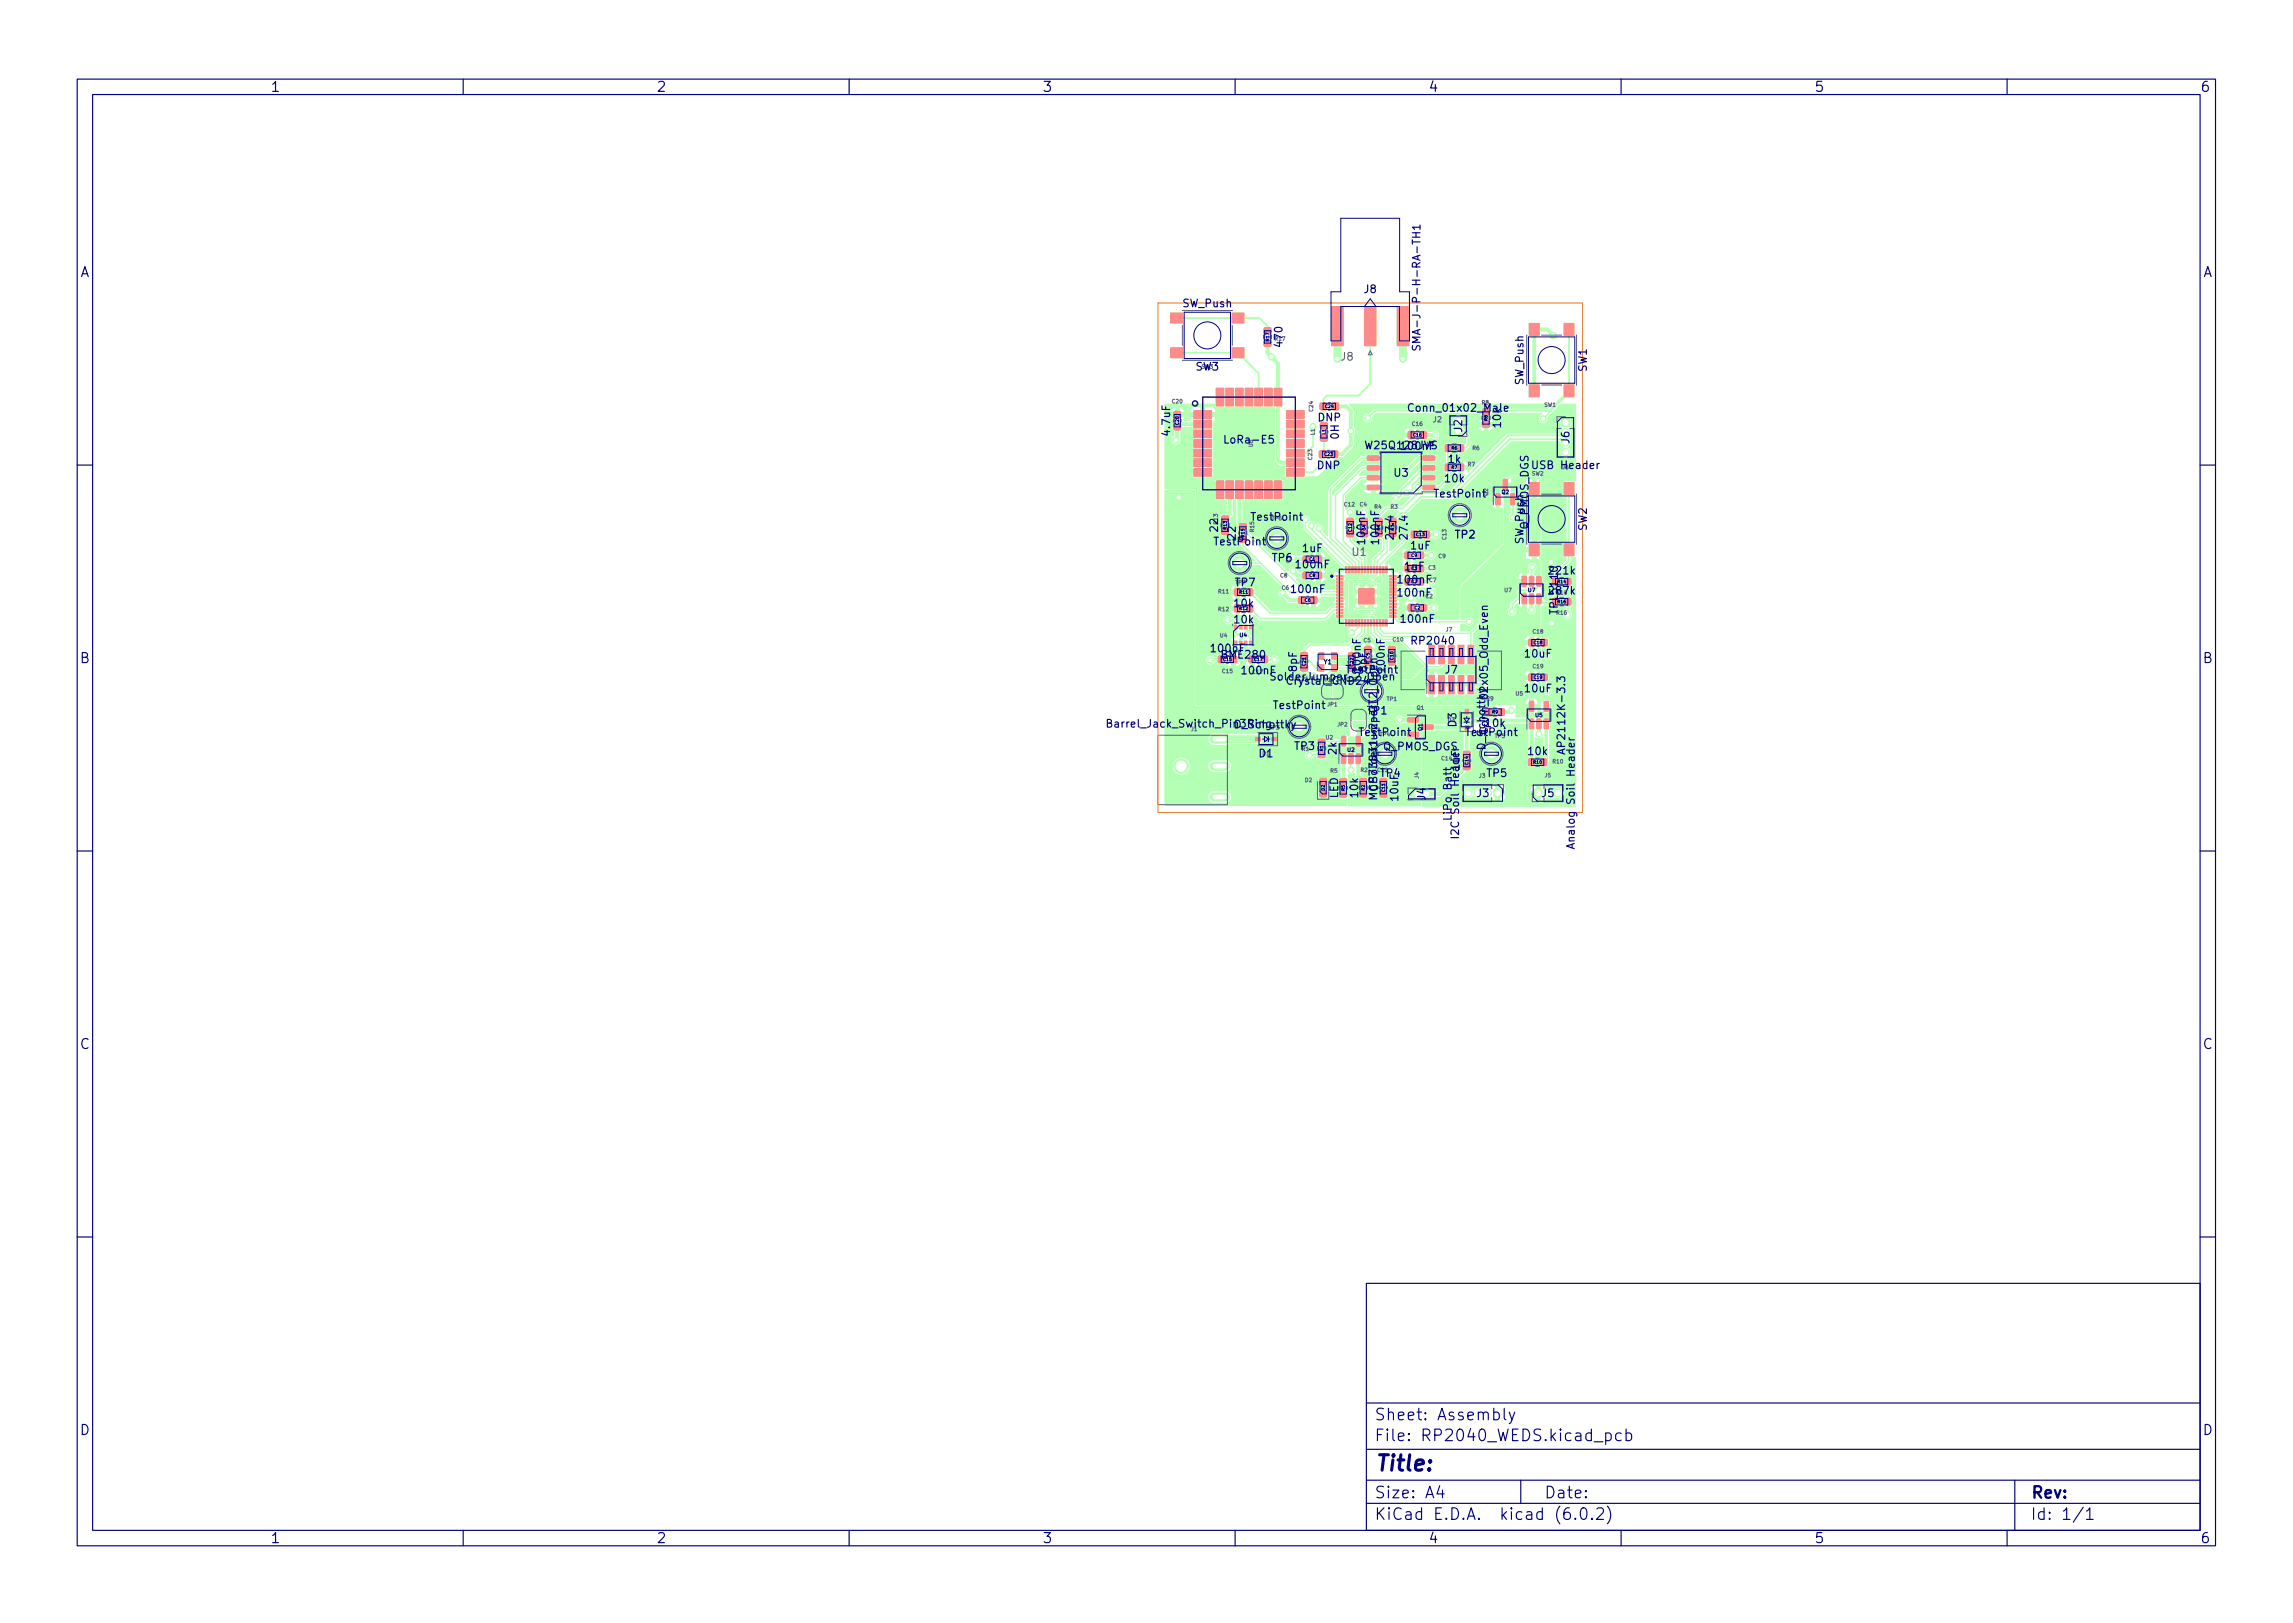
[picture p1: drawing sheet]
<svg xmlns="http://www.w3.org/2000/svg" width="297mm" height="210mm" viewBox="0 0 297 210" stroke-linecap="round" stroke-linejoin="round" font-family="sans-serif">
<defs><g id="words">
<text font-size="2.8" fill="#000080" x="178" y="190.6">Title:</text>
<g font-size="2.1" fill="#000080">
<text x="178" y="184">Sheet: Assembly</text>
<text x="178" y="186.7">File: RP2040_WEDS.kicad_pcb</text>
<text x="178" y="196.9">KiCad E.D.A. kicad (6.0.2)</text>
<text x="178" y="194.1">Size: A4</text>
<text x="200" y="194.1">Date:</text>
<text x="263" y="194.1">Rev:</text>
<text x="263" y="196.9">Id: 1/1</text>
</g>
<g font-size="1.8" fill="#000080">
<text x="35" y="11.9">1</text>
<text x="85" y="11.9">2</text>
<text x="135" y="11.9">3</text>
<text x="185" y="11.9">4</text>
<text x="235" y="11.9">5</text>
<text x="285" y="11.9">6</text>
<text x="10.3" y="35.9">A</text>
<text x="285.3" y="35.9">A</text>
<text x="10.3" y="85.9">B</text>
<text x="285.3" y="85.9">B</text>
<text x="10.3" y="135.9">C</text>
<text x="285.3" y="135.9">C</text>
<text x="10.3" y="185.9">D</text>
<text x="285.3" y="185.9">D</text>
<text x="35" y="199.9">1</text>
<text x="85" y="199.9">2</text>
<text x="135" y="199.9">3</text>
<text x="185" y="199.9">4</text>
<text x="235" y="199.9">5</text>
<text x="285" y="199.9">6</text>
</g>
<g font-size="1.4" fill="#000080">
<text x="153.2" y="39.8">SW_Push</text>
<text x="176.7" y="38">J8</text>
<text x="154.9" y="48">SW3</text>
<text x="166.1" y="44.8" transform="rotate(-90 166.1 44.8)">470</text>
<text x="184" y="43.6" transform="rotate(-90 184 43.6)">SMA-J-P-H-RA-TH1</text>
<text x="182.9" y="53.3">Conn_01x02_Male</text>
<text x="197.4" y="49.9" transform="rotate(-90 197.4 49.9)">SW_Push</text>
<text x="205.6" y="48.2" transform="rotate(-90 205.6 48.2)">SW1</text>
<text x="151.6" y="56.3" transform="rotate(-90 151.6 56.3)">4.7uF</text>
<text x="159" y="57.4">LoRa-E5</text>
<text x="170.7" y="54.6">DNP</text>
<text x="173.4" y="56.8" transform="rotate(-90 173.4 56.8)">0H</text>
<text x="177" y="58.2">W25Q128JVS</text>
<text x="181.6" y="58.3">100nF</text>
<text x="187.6" y="60">1k</text>
<text x="189.4" y="55.9" transform="rotate(-90 189.4 55.9)">J2</text>
<text x="194.4" y="55.3" transform="rotate(-90 194.4 55.3)">10k</text>
<text x="203.3" y="57.4" transform="rotate(-90 203.3 57.4)">J6</text>
<text x="170.6" y="60.8">DNP</text>
<text x="180.6" y="61.7">U3</text>
<text x="185.9" y="64.4">TestPoint</text>
<text x="187.2" y="62.5">10k</text>
<text x="198.8" y="60.8">USB Header</text>
<text x="157.4" y="70.6">TestPoint</text>
<text x="157.8" y="68.8" transform="rotate(-90 157.8 68.8)">22</text>
<text x="160.1" y="69.8" transform="rotate(-90 160.1 69.8)">22</text>
<text x="162.2" y="67.4">TestPoint</text>
<text x="168.8" y="71.5">1uF</text>
<text x="176.8" y="70.4" transform="rotate(-90 176.8 70.4)">100nF</text>
<text x="178.6" y="70.4" transform="rotate(-90 178.6 70.4)">100nF</text>
<text x="180.5" y="69.7" transform="rotate(-90 180.5 69.7)">27.4</text>
<text x="182.3" y="69.7" transform="rotate(-90 182.3 69.7)">27.4</text>
<text x="182.8" y="71.2">1uF</text>
<text x="188.5" y="69.7">TP2</text>
<text x="197.4" y="70.5" transform="rotate(-90 197.4 70.5)">SW_Push</text>
<text x="198" y="68.6" transform="rotate(-90 198 68.6)">Q_PMOS_DGS</text>
<text x="205.6" y="68.8" transform="rotate(-90 205.6 68.8)">SW2</text>
<text x="160" y="75.9">TP7</text>
<text x="164.8" y="72.7">TP6</text>
<text x="167.4" y="76.8">100nF</text>
<text x="168" y="73.6">100nF</text>
<text x="181.2" y="75.6">100nF</text>
<text x="181.2" y="77.3">100nF</text>
<text x="182" y="73.9">1uF</text>
<text x="200.8" y="74.4">221k</text>
<text x="200.8" y="77">287k</text>
<text x="159.9" y="78.7">10k</text>
<text x="159.9" y="80.8">10k</text>
<text x="181.6" y="80.7">100nF</text>
<text x="183.1" y="83.5">RP2040</text>
<text x="201.8" y="79.3" transform="rotate(-90 201.8 79.3)">TPL5110</text>
<text x="157" y="84.5">100nF</text>
<text x="158.4" y="85.3">BME280</text>
<text x="161" y="87.4">100nF</text>
<text x="165" y="88.1">SolderJumper_2_Open</text>
<text x="166.9" y="88.7">Crystal_GND24</text>
<text x="168" y="87" transform="rotate(-90 168 87)">8pF</text>
<text x="174.5" y="87.2">TestPoint</text>
<text x="176.3" y="87" transform="rotate(-90 176.3 87)">100nF</text>
<text x="177.1" y="87" transform="rotate(-90 177.1 87)">8pF</text>
<text x="179.4" y="87" transform="rotate(-90 179.4 87)">100nF</text>
<text x="187.2" y="87.2">J7</text>
<text x="197.6" y="85.2">10uF</text>
<text x="197.6" y="89.7">10uF</text>
<text x="144" y="94.2">Barrel_Jack_Switch_Pin3Ring</text>
<text x="160.1" y="94.3">D_Schottky</text>
<text x="165.1" y="91.8">TestPoint</text>
<text x="176.2" y="95.3">TestPoint</text>
<text x="177.1" y="92.5">TP1</text>
<text x="188.7" y="94.1" transform="rotate(-90 188.7 94.1)">D3</text>
<text x="190" y="95.3">TestPoint</text>
<text x="192.5" y="94.2">10k</text>
<text x="192.7" y="94.7" transform="rotate(-90 192.7 94.7)">Conn_02x05_Odd_Even</text>
<text x="163.1" y="98.1">D1</text>
<text x="167.7" y="97.1">TP3</text>
<text x="173.1" y="97.7" transform="rotate(-90 173.1 97.7)">2k</text>
<text x="178.8" y="100.6">TP4</text>
<text x="179.1" y="97.2">Q_PMOS_DGS</text>
<text x="189.1" y="99.8" transform="rotate(-90 189.1 99.8)">1uF</text>
<text x="192.4" y="97" transform="rotate(-90 192.4 97)">D_Schottky</text>
<text x="192.6" y="100.6">TP5</text>
<text x="198" y="97.8">10k</text>
<text x="202.7" y="96.9" transform="rotate(-90 202.7 96.9)">AP2112K-3.3</text>
<text x="173.3" y="103.4" transform="rotate(-90 173.3 103.4)">LED</text>
<text x="175.9" y="103.2" transform="rotate(-90 175.9 103.2)">10k</text>
<text x="178.4" y="102.4" transform="rotate(-90 178.4 102.4)">MCP73831-2-OT</text>
<text x="181.1" y="103.7" transform="rotate(-90 181.1 103.7)">10uF</text>
<text x="184.7" y="103.6" transform="rotate(-90 184.7 103.6)">J4</text>
<text x="188" y="105.9" transform="rotate(-90 188 105.9)">LiPo Batt</text>
<text x="189" y="107.9" transform="rotate(-90 189 107.9)">I2C Soil Header</text>
<text x="191.3" y="103.2">J3</text>
<text x="199.7" y="103.2">J5</text>
<text x="204" y="109.1" transform="rotate(-90 204 109.1)">Analog Soil Header</text>
</g>
<g font-size="1.4" fill="#626262">
<text x="173.7" y="46.7">J8</text>
<text x="175.2" y="72">U1</text>
</g>
<text font-size="1" fill="#626262" x="185.7" y="54.7">J2</text>
<text font-size=".8" fill="#000080" x="171.5" y="86">Y1</text>
<g font-size=".7" fill="#626262">
<text x="155.6" y="47.7">SW3</text>
<text x="165.2" y="44.1">R17</text>
<text x="151.9" y="52.2">C20</text>
<text x="170.1" y="53.3" transform="rotate(-90 170.1 53.3)">C24</text>
<text x="192" y="52.4">R8</text>
<text x="200" y="52.7">SW1</text>
<text x="162.3" y="57.9" transform="rotate(-90 162.3 57.9)">U6</text>
<text x="170" y="59.5" transform="rotate(-90 170 59.5)">C23</text>
<text x="170.3" y="56.4" transform="rotate(-90 170.3 56.4)">L1</text>
<text x="183" y="55.2">C16</text>
<text x="190.8" y="58.3">R6</text>
<text x="174.2" y="65.6">C12</text>
<text x="176.2" y="65.6">C4</text>
<text x="178.1" y="65.9">R4</text>
<text x="180.2" y="65.9">R3</text>
<text x="190.2" y="60.4">R7</text>
<text x="198.4" y="61.6">SW2</text>
<text x="157.7" y="67.9" transform="rotate(-90 157.7 67.9)">R13</text>
<text x="162.5" y="68.9" transform="rotate(-90 162.5 68.9)">R15</text>
<text x="164.8" y="67.4">TP6</text>
<text x="187.3" y="69.9" transform="rotate(-90 187.3 69.9)">C13</text>
<text x="157.9" y="76.9">R11</text>
<text x="165.9" y="74.8">C8</text>
<text x="166.1" y="76.4">C6</text>
<text x="167.2" y="72.9" transform="rotate(-90 167.2 72.9)">C1</text>
<text x="184.7" y="77.5">C2</text>
<text x="185.1" y="73.8">C3</text>
<text x="185.2" y="75.4">C7</text>
<text x="186.4" y="72.3">C9</text>
<text x="194.9" y="76.7">U7</text>
<text x="201.7" y="77">R14</text>
<text x="157.9" y="79.2">R12</text>
<text x="158.1" y="82.6">U4</text>
<text x="176.7" y="83.2">C5</text>
<text x="180.5" y="83.1">C10</text>
<text x="187.3" y="81.8">J7</text>
<text x="198.6" y="82.1">C18</text>
<text x="201.7" y="79.6">R16</text>
<text x="158.4" y="87.2">C15</text>
<text x="162.3" y="87.3">C17</text>
<text x="168.2" y="88.2">C21</text>
<text x="171.6" y="88.3">Y1</text>
<text x="198.6" y="86.6">C19</text>
<text x="154.3" y="94.7">J1</text>
<text x="164.5" y="94.5">TP3</text>
<text x="171.8" y="95.8">U2</text>
<text x="172" y="91.5">JP1</text>
<text x="173.3" y="94.1">JP2</text>
<text x="178.8" y="95.4">TP4</text>
<text x="179.7" y="90.8">TP1</text>
<text x="183.5" y="91.9">Q1</text>
<text x="187.6" y="93.5">D3</text>
<text x="192.6" y="90.7">R9</text>
<text x="193.7" y="95.6">TP5</text>
<text x="196.4" y="90.1">U5</text>
<text x="163.6" y="97.8">D1</text>
<text x="168.7" y="97.3">R1</text>
<text x="169.1" y="101.3">D2</text>
<text x="172.4" y="100.1">R5</text>
<text x="176.3" y="100">R2</text>
<text x="183.8" y="100.8" transform="rotate(-90 183.8 100.8)">J4</text>
<text x="186.8" y="98.5">C14</text>
<text x="191.6" y="100.7">J3</text>
<text x="200.1" y="100.7">J5</text>
<text x="201.2" y="98.9">R10</text>
</g>
<g font-size=".7" fill="#000080">
<text x="184.9" y="57.8">U3</text>
<text x="192.7" y="64.2" transform="rotate(-90 192.7 64.2)">Q2</text>
<text x="194.5" y="64">Q2</text>
<text x="202.4" y="60.8">J6</text>
<text x="198" y="76.7">U7</text>
<text x="160.6" y="82.5">U4</text>
<text x="174.5" y="88.3">C22</text>
<text x="184.3" y="94.7" transform="rotate(-90 184.3 94.7)">Q1</text>
<text x="198.9" y="92.9">U5</text>
<text x="174.6" y="97.4">U2</text>
<text x="178.5" y="100">C11</text>
</g>
<g font-size=".6" fill="#000080">
<text x="164.4" y="44.2" transform="rotate(-90 164.4 44.2)">R17</text>
<text x="171.7" y="52.8">C24</text>
<text x="152.7" y="55" transform="rotate(-90 152.7 55)">C20</text>
<text x="171.6" y="59">C23</text>
<text x="171.7" y="56.3" transform="rotate(-90 171.7 56.3)">L1</text>
<text x="183.1" y="56.5">C16</text>
<text x="188" y="58.2">R6</text>
<text x="192.7" y="54.5" transform="rotate(-90 192.7 54.5)">R8</text>
<text x="188" y="60.7">R7</text>
<text x="158.9" y="68.6" transform="rotate(-90 158.9 68.6)">R13</text>
<text x="161.2" y="69.6" transform="rotate(-90 161.2 69.6)">R15</text>
<text x="175.1" y="68.9" transform="rotate(-90 175.1 68.9)">C12</text>
<text x="176.9" y="68.7" transform="rotate(-90 176.9 68.7)">C4</text>
<text x="178.8" y="68.7" transform="rotate(-90 178.8 68.7)">R4</text>
<text x="180.6" y="68.7" transform="rotate(-90 180.6 68.7)">R3</text>
<text x="183.5" y="69.4">C13</text>
<text x="160.6" y="76.9">R11</text>
<text x="169" y="77.9">C6</text>
<text x="169.6" y="72.6">C1</text>
<text x="169.6" y="74.7">C8</text>
<text x="182.8" y="73.8">C3</text>
<text x="182.8" y="75.5">C7</text>
<text x="182.8" y="72.1">C9</text>
<text x="201.8" y="75.5">R14</text>
<text x="160.6" y="79">R12</text>
<text x="183.2" y="78.9">C2</text>
<text x="198.7" y="83.4">C18</text>
<text x="201.8" y="78.1">R16</text>
<text x="158.5" y="85.6">C15</text>
<text x="162.5" y="85.6">C17</text>
<text x="169.1" y="86.2" transform="rotate(-90 169.1 86.2)">C21</text>
<text x="175.3" y="86.3" transform="rotate(-90 175.3 86.3)">C22</text>
<text x="177.4" y="85.3" transform="rotate(-90 177.4 85.3)">C5</text>
<text x="180.5" y="85.5" transform="rotate(-90 180.5 85.5)">C10</text>
<text x="198.7" y="87.9">C19</text>
<text x="193.3" y="92.4">R9</text>
<text x="171.4" y="97.3" transform="rotate(-90 171.4 97.3)">R1</text>
<text x="190.2" y="99" transform="rotate(-90 190.2 99)">C14</text>
<text x="198.7" y="98.9">R10</text>
<text x="171.6" y="102.4" transform="rotate(-90 171.6 102.4)">D2</text>
<text x="174.2" y="102.4" transform="rotate(-90 174.2 102.4)">R5</text>
<text x="176.8" y="102.4" transform="rotate(-90 176.8 102.4)">R2</text>
<text x="179.4" y="102.6" transform="rotate(-90 179.4 102.6)">C11</text>
</g>
</g></defs>
<g fill="#b3ffb3" stroke="#b3ffb3" stroke-width=".13">
<path d="M170.4 72h.2h.6v.2v.7h-.2h-.6l-.1-.2z"/>
<path d="M168.8 72h.2h.6l.1 .2-.1 .7h-.1h-.7v-.2z"/>
<path d="M182.4 78.3h.2h.6l.1 .2-.1 .7h-.2h-.6v-.2z"/>
<path d="M184 78.3h.1h.7v.2v.7h-.2h-.6l-.1-.2z"/>
<path d="M176.8 83.8l.2-.1 .6 .1 .1 .1-.1 .7h-.2h-.6l-.1-.2z"/>
<path d="M169.8 77.3h.1h.7v.2v.7h-.2h-.6l-.1-.2z"/>
<path d="M168.2 77.3h.2h.6l.1 .2-.1 .7h-.1h-.7v-.2z"/>
<path d="M170.4 74.1h.2h.6v.2v.7h-.2h-.6l-.1-.2z"/>
<path d="M168.8 74.1h.2h.6l.1 .2-.1 .7h-.1h-.7v-.2z"/>
<path d="M178.8 102.4h.2h.6l.1 .2-.1 .6-.2 .1-.6-.1-.1-.2z"/>
<path d="M178.8 100.9l.2-.1 .6 .1 .1 .1-.1 .7h-.2h-.6l-.1-.2z"/>
<path d="M179.9 83.8l.1-.1 .7 .1 .1 .1-.1 .7h-.1h-.7l-.1-.2z"/>
<path d="M179.9 85.3h.1h.7l.1 .2-.1 .6-.1 .1-.7-.1-.1-.2z"/>
<path d="M174.5 68.7h.1h.7l.1 .2-.1 .6-.1 .1-.7-.1-.1-.2z"/>
<path d="M174.5 67.2l.1-.1 .7 .1 .1 .1-.1 .7h-.1h-.7l-.1-.2z"/>
<path d="M182.8 68.8h.2h.6l.1 .2-.1 .7h-.2h-.6v-.2z"/>
<path d="M184.4 68.8h.2h.6v.2v.7h-.2h-.6l-.1-.2z"/>
<path d="M189.6 97.4l.1-.1 .7 .1 .1 .1-.1 .6-.1 .1-.7-.1-.1-.1z"/>
<path d="M189.6 98.9l.1-.1 .7 .1 .1 .2-.1 .6h-.1h-.7l-.1-.2z"/>
<path d="M159.4 85l.2-.1 .6 .1v.2v.6l-.2 .1-.6-.1-.1-.1z"/>
<path d="M157.8 85l.2-.1 .6 .1 .1 .2-.1 .6-.1 .1-.7-.1v-.1z"/>
<path d="M182.4 55.9h.2h.6l.1 .2-.1 .7h-.2h-.6v-.2z"/>
<path d="M184 55.9h.1h.7v.2v.7h-.2h-.6l-.1-.2z"/>
<path d="M161.8 85l.2-.1 .6 .1 .1 .2-.1 .6-.1 .1-.7-.1v-.1z"/>
<path d="M163.4 85l.2-.1 .6 .1v.2v.6l-.2 .1-.6-.1-.1-.1z"/>
<path d="M198.1 82.8h.1h.6l.1 .2-.1 .7h-.1h-.6l-.1-.2z"/>
<path d="M199.6 82.8h.2h.6v.2v.7h-.2h-.6v-.2z"/>
<path d="M198.1 87.3h.1h.6l.1 .2-.1 .7h-.1h-.6l-.1-.2z"/>
<path d="M199.6 87.3h.2h.6v.2v.7h-.2h-.6v-.2z"/>
<path d="M152.1 53.3h.1h.7l.1 .2-.1 .6-.1 .1-.7-.1-.1-.2z"/>
<path d="M152.1 54.9l.1-.1 .7 .1 .1 .1-.1 .7h-.1h-.7l-.1-.2z"/>
<path d="M168.5 84.6l.2-.1 .6 .1 .1 .1-.1 .6-.1 .1-.7-.1-.1-.1z"/>
<path d="M168.5 86.1l.2-.1 .6 .1 .1 .2-.1 .6h-.1h-.7l-.1-.2z"/>
<path d="M174.7 84.6l.2-.1 .6 .1 .1 .2-.1 .6h-.1h-.7l-.1-.2z"/>
<path d="M170.9 58.4h.2h.6l.1 .2-.1 .7h-.1h-.7v-.2z"/>
<path d="M172.5 58.4h.1h.7v.2v.7h-.2h-.6l-.1-.2z"/>
<path d="M171 52.2h.2h.6l.1 .2-.1 .7h-.2h-.6v-.2z"/>
<path d="M172.6 52.2h.1h.7v.2v.7h-.2h-.6l-.1-.2z"/>
<path d="M164.7 95.5h.6v.5h-.6z"/>
<path d="M162.6 95.5h.7v.5h-.7z"/>
<path d="M171 102.5h.8v.7h-.8z"/>
<path d="M171 100.9h.8v.7h-.8z"/>
<path d="M189.8 91.9h.4v.6h-.4z"/>
<path d="M198.7 102.2h1v1h-1z"/>
<path d="M183 102.3h1v1h-1z"/>
<path d="M193.5 102.2h1v1h-1z"/>
<path d="M185.1 87.5h.7v2.4h-.7z"/>
<path d="M185.1 83.6h.7v2.4h-.7z"/>
<path d="M186.4 87.5h.7v2.4h-.7z"/>
<path d="M186.4 83.6h.7v2.4h-.7z"/>
<path d="M187.6 87.5h.8v2.4h-.8z"/>
<path d="M187.6 83.6h.8v2.4h-.8z"/>
<path d="M188.9 87.5h.7v2.4h-.7z"/>
<path d="M188.9 83.6h.7v2.4h-.7z"/>
<path d="M190.2 87.5h.7v2.4h-.7z"/>
<path d="M190.2 83.6h.7v2.4h-.7z"/>
<path d="M171.1 56.4h.8v.7h-.8z"/>
<path d="M171.1 54.8h.8v.7h-.8z"/>
<path d="M182.4 93h1.3l.1 .1v.4h-.2h-1.2l-.1-.1z"/>
<path d="M182.4 94.9h1.3l.1 .1v.4h-.2h-1.2l-.1-.1z"/>
<path d="M184.2 93.9h1.4l.1 .1v.4l-.2 .1h-1.2l-.1-.2z"/>
<path d="M193.8 64l.4-.1 .1 .1v1.3v.1h-.4l-.1-.1z"/>
<path d="M195.7 64l.4-.1 .1 .1 .1 1.3-.1 .1h-.4l-.1-.1z"/>
<path d="M194.7 62.1h.4l.2 .1v1.2l-.1 .1h-.3h-.2z"/>
<path d="M170.8 97.4h.8v.7h-.8z"/>
<path d="M170.8 95.8h.8v.7h-.8z"/>
<path d="M173.6 102.6h.8v.6h-.8z"/>
<path d="M173.6 100.9h.8v.7h-.8z"/>
<path d="M187.2 60.1h.7v.9h-.7z"/>
<path d="M188.9 60.1h.7v.9h-.7z"/>
<path d="M192.1 54.6h.8v.7h-.8z"/>
<path d="M194.2 91.8h.6v.9h-.6z"/>
<path d="M199.7 98.3h.6v.9h-.6z"/>
<path d="M198 98.3h.7v.9h-.7z"/>
<path d="M159.9 76.3h.7v.8h-.7z"/>
<path d="M161.6 76.3h.7v.8h-.7z"/>
<path d="M159.9 78.4h.7v.8h-.7z"/>
<path d="M161.6 78.4h.7v.8h-.7z"/>
<path d="M158.3 66.9h.8v.7h-.8z"/>
<path d="M158.3 68.5h.8v.7h-.8z"/>
<path d="M202.8 74.9h.7v.9h-.7z"/>
<path d="M160.6 67.9h.8v.7h-.8z"/>
<path d="M202.8 77.5h.7v.9h-.7z"/>
<path d="M163.8 44.1h.8v.7h-.8z"/>
<path d="M163.8 42.5h.8v.7h-.8z"/>
<path d="M202.6 49.8h1.3v1.6h-1.3z"/>
<path d="M202.6 41.9h1.3v1.5h-1.3z"/>
<path d="M198.1 41.9h1.3v1.5h-1.3z"/>
<path d="M198.1 49.8h1.3v1.6h-1.3z"/>
<path d="M202.6 62.5h1.3v1.5h-1.3z"/>
<path d="M202.6 70.4h1.3v1.6h-1.3z"/>
<path d="M198.1 70.4h1.3v1.6h-1.3z"/>
<path d="M198.1 62.5h1.3v1.5h-1.3z"/>
<path d="M159.6 45h1.6v1.3h-1.6z"/>
<path d="M151.6 45h1.6v1.3h-1.6z"/>
<path d="M159.6 40.5h1.6v1.3h-1.6z"/>
<path d="M151.6 40.5h1.6v1.3h-1.6z"/>
<path d="M173.1 74.6l.9-.1v.2h-.9z"/>
<path d="M173.1 75l.9-.1v.2h-.9z"/>
<path d="M173.1 75.4l.9-.1v.2h-.9z"/>
<path d="M173.1 75.8l.9-.1v.2h-.9z"/>
<path d="M173.1 76.2l.9-.1v.2h-.9z"/>
<path d="M173.1 76.6l.9-.1v.2h-.9z"/>
<path d="M173.1 77l.9-.1v.2h-.9z"/>
<path d="M173.1 77.4l.9-.1v.2h-.9z"/>
<path d="M173.1 77.8l.9-.1v.2h-.9z"/>
<path d="M173.1 78.2l.9-.1v.2h-.9z"/>
<path d="M173.1 78.6l.9-.1v.2h-.9z"/>
<path d="M173.1 78.9h.9v.2h-.9z"/>
<path d="M173.1 79.4l.9-.1v.2h-.9z"/>
<path d="M173.1 79.8l.9-.1v.2h-.9z"/>
<path d="M174.3 80.3h.2v.8h-.2z"/>
<path d="M174.7 80.3h.2v.8h-.2z"/>
<path d="M175.1 80.3h.2v.8h-.2z"/>
<path d="M175.5 80.3h.2v.8h-.2z"/>
<path d="M175.9 80.3h.2v.8h-.2z"/>
<path d="M176.3 80.3h.2v.8h-.2z"/>
<path d="M176.7 80.3h.2v.8h-.2z"/>
<path d="M177.1 80.3h.2v.8h-.2z"/>
<path d="M177.5 80.3h.2v.8h-.2z"/>
<path d="M177.9 80.3h.2v.8h-.2z"/>
<path d="M178.3 80.3h.2v.8h-.2z"/>
<path d="M178.7 80.3h.2v.8h-.2z"/>
<path d="M179.1 80.3h.2v.8h-.2z"/>
<path d="M179.5 80.3h.2v.8h-.2z"/>
<path d="M180 79.8l.9-.1v.2h-.9z"/>
<path d="M180 79.4l.9-.1v.2h-.9z"/>
<path d="M180 78.9h.9v.2h-.9z"/>
<path d="M180 78.6l.9-.1v.2h-.9z"/>
<path d="M180 78.2l.9-.1v.2h-.9z"/>
<path d="M180 77.8l.9-.1v.2h-.9z"/>
<path d="M180 77.4l.9-.1v.2h-.9z"/>
<path d="M180 77l.9-.1v.2h-.9z"/>
<path d="M180 76.6l.9-.1v.2h-.9z"/>
<path d="M180 76.2l.9-.1v.2h-.9z"/>
<path d="M180 75.8l.9-.1v.2h-.9z"/>
<path d="M180 75.4l.9-.1v.2h-.9z"/>
<path d="M180 75l.9-.1v.2h-.9z"/>
<path d="M180 74.6l.9-.1v.2h-.9z"/>
<path d="M179.5 73.4h.2v.8h-.2z"/>
<path d="M179.1 73.4h.2v.8h-.2z"/>
<path d="M178.7 73.4h.2v.8h-.2z"/>
<path d="M178.3 73.4h.2v.8h-.2z"/>
<path d="M177.9 73.4h.2v.8h-.2z"/>
<path d="M177.5 73.4h.2v.8h-.2z"/>
<path d="M177.1 73.4h.2v.8h-.2z"/>
<path d="M176.7 73.4h.2v.8h-.2z"/>
<path d="M176.3 73.4h.2v.8h-.2z"/>
<path d="M175.9 73.4h.2v.8h-.2z"/>
<path d="M175.5 73.4h.2v.8h-.2z"/>
<path d="M175.1 73.4h.2v.8h-.2z"/>
<path d="M174.7 73.4h.2v.8h-.2z"/>
<path d="M174.3 73.4h.2v.8h-.2z"/>
<path d="M175.4 75.7h3.2v3.1h-3.2z"/>
<path d="M173.8 97.7l.4-.1 .1 .1v1.1v.1h-.4h-.1z"/>
<path d="M174.7 97.7l.5-.1 .1 .1v1.1l-.1 .1h-.3h-.2z"/>
<path d="M175.7 97.7l.4-.1 .1 .1 .1 1.1-.1 .1h-.4h-.1z"/>
<path d="M175.7 95.4l.4-.1 .1 .1 .1 1.1-.1 .2h-.4l-.1-.1z"/>
<path d="M173.8 95.4l.4-.1 .1 .1v1.1v.2h-.4l-.1-.1z"/>
<path d="M184.3 62.9h1.5l.1 .1v.4l-.2 .1-1.3-.1-.1-.1z"/>
<path d="M184.3 61.6h1.5l.1 .1v.4l-.2 .1h-1.3l-.1-.2z"/>
<path d="M184.3 60.4l1.5-.1 .1 .2v.3l-.2 .1h-1.3l-.1-.1z"/>
<path d="M184.3 59.1h1.5l.1 .1v.4h-.2h-1.3l-.1-.1z"/>
<path d="M177.1 59.1h1.5l.1 .1v.4h-.1h-1.4l-.1-.1z"/>
<path d="M177.1 60.4l1.5-.1 .1 .2v.3l-.1 .1h-1.4l-.1-.1z"/>
<path d="M177.1 61.6h1.5l.1 .1v.4l-.1 .1h-1.4l-.1-.2z"/>
<path d="M177.1 62.9h1.5l.1 .1v.4l-.1 .1-1.4-.1-.1-.1z"/>
<path d="M159.9 81h.4v.5h-.4z"/>
<path d="M160.6 81h.3v.5h-.3z"/>
<path d="M161.2 81h.4v.5h-.4z"/>
<path d="M161.9 81h.3v.5h-.3z"/>
<path d="M161.9 83h.3v.5h-.3z"/>
<path d="M161.2 83h.4v.5h-.4z"/>
<path d="M198.1 93.2l.5-.1 .1 .1v1.1l-.1 .1h-.3h-.2z"/>
<path d="M199.1 93.2l.4-.1 .1 .1 .1 1.1-.1 .1h-.4h-.1z"/>
<path d="M200 93.2l.4-.1 .2 .1v1.1l-.1 .1h-.4h-.1z"/>
<path d="M200 90.9l.4-.1 .2 .1v1.1l-.1 .2h-.4l-.1-.1z"/>
<path d="M198.1 90.9l.5-.1 .1 .1v1.1l-.1 .2h-.3l-.2-.1z"/>
<path d="M154.6 53.2h2.3v1h-2.3z"/>
<path d="M154.6 54.4h2.3v1h-2.3z"/>
<path d="M154.6 55.7h2.3v1h-2.3z"/>
<path d="M154.6 56.9h2.3v1h-2.3z"/>
<path d="M154.6 58.2h2.3v1h-2.3z"/>
<path d="M154.6 59.4h2.3v1h-2.3z"/>
<path d="M154.6 60.7h2.3v1h-2.3z"/>
<path d="M157.6 62.3h1v2.3h-1z"/>
<path d="M158.8 62.3h1v2.3h-1z"/>
<path d="M160 62.3h1v2.3h-1z"/>
<path d="M161.3 62.3h1v2.3h-1z"/>
<path d="M162.6 62.3h1v2.3h-1z"/>
<path d="M163.8 62.3h1v2.3h-1z"/>
<path d="M165 62.3h1v2.3h-1z"/>
<path d="M166.6 60.7h2.3v1h-2.3z"/>
<path d="M166.6 59.4h2.3v1h-2.3z"/>
<path d="M166.6 58.2h2.3v1h-2.3z"/>
<path d="M166.6 56.9h2.3v1h-2.3z"/>
<path d="M166.6 55.7h2.3v1h-2.3z"/>
<path d="M166.6 54.4h2.3v1h-2.3z"/>
<path d="M166.6 53.2h2.3v1h-2.3z"/>
<path d="M165 50.3h1v2.3h-1z"/>
<path d="M163.8 50.3h1v2.3h-1z"/>
<path d="M162.6 50.3h1v2.3h-1z"/>
<path d="M161.3 50.3h1v2.3h-1z"/>
<path d="M160 50.3h1v2.3h-1z"/>
<path d="M158.8 50.3h1v2.3h-1z"/>
<path d="M157.6 50.3h1v2.3h-1z"/>
<path d="M197.2 77l.4-.1 .1 .1v1.1v.1h-.4h-.1z"/>
<path d="M198.1 77l.5-.1 .1 .1v1.1l-.1 .1h-.3h-.2z"/>
<path d="M199.1 77l.4-.1 .1 .1 .1 1.1-.1 .1h-.4h-.1z"/>
<path d="M199.1 74.7l.4-.1 .1 .1 .1 1.1-.1 .2h-.4l-.1-.1z"/>
<path d="M198.1 74.7l.5-.1 .1 .1v1.1l-.1 .2h-.3l-.2-.1z"/>
<path d="M197.2 74.7l.4-.1 .1 .1v1.1v.2h-.4l-.1-.1z"/>
<path d="M170.9 86.1h.6v.8h-.6z"/>
<path d="M172.5 86.1h.7v.8h-.7z"/>
<path d="M172.5 84.5h.7v.9h-.7z"/>
<path d="M170.9 84.5h.6v.9h-.6z"/>
<path d="M176.7 39.7h1.6v5.1h-1.6z"/>
<path d="M181 39.7h1.5v5.1h-1.5z"/>
<path d="M172.5 39.7h1.5v5.1h-1.5z"/>
<path d="M172.7 88.8h.6l.3 .1 .1 .3v.6a.5 .5 0 0 1-.4 .5h-.6z"/>
<path d="M171.6 88.9l.3-.1h.6v1.5h-.6l-.3-.1a.87 .87 0 0 1-.2-.9z"/>
<path d="M176.2 102.5h.8v.7h-.8z"/>
<path d="M176.2 100.9h.8v.7h-.8z"/>
<path d="M202.3 54.2h1v1h-1z"/>
<path d="M182 71.5h.2h.6l.1 .2-.1 .7h-.2h-.6v-.2z"/>
<path d="M183.6 71.5h.1h.7v.2v.7h-.2h-.6l-.1-.2z"/>
<path d="M187.2 57.6h.7v.9h-.7z"/>
<path d="M188.9 57.6h.7v.9h-.7z"/>
<path d="M175.3 93.4h1.4v.8l-.3 .2h-.9l-.2-.4z"/>
<path d="M175.4 92.3a.87 .87 0 0 1 .9-.2l.2 .1 .2 .2v.7h-1.4v-.5z"/>
<path d="M174.8 75.2l2.7-.1 .2-.3h.7v-.1h.3v-.2h.2l.1 .4-.1 .5h-3.7v3.6h2.7l.1 .1v.5h-.5l-.1-.2h-2.6z"/>
<path d="M174.3 74.5h4.1l-.2 .1-.5 .1-.4 .2-2.5 .1h-.1l-.1 .2 .1 4.3 .2 .1h2.3l.2 .2 .4 .1 .2-.1 .2-.1v-.6l.5-.2 .1-.5v-2.7l.3-.1 .1-.2-.1-.9h.7v5.5h-5.5z"/>
<path d="M194.8 62.6h1l-.1-.8h.1l3.6-.1 .1 .1v.2h-.5v2.5l.4 .1 .1 .1v5.1v.1h-.5v2.6l.5 .1v1.8l-.7 .2-.1-.1v-.4a.61 .61 0 0 0 .4-.8 .61 .61 0 0 0-.9-.3 .61 .61 0 0 0-.2 .9l.1 .3h-.4v1.9h-.5v-.5h-.6l.2 .6-.3 .4v.7l-.9 .8v.6a.63 .63 0 0 0-.2 .9 .63 .63 0 0 0 1 0 .63 .63 0 0 0-.2-.9v-.2l.3-.3 .4 .4 .3 .1v-1.8l.1-.1h.3l.1 .1v1.8l.1 .1a.62 .62 0 0 0 .7 .8 .62 .62 0 0 0 .4-1v-.2h.5l.1 .1v4.2h-.1l-.3-.3-.4-.1v1.9l.4-.1 .3-.3 .1 .1v3.3h-.1l-.3-.3-.4-.1v1.9l.4-.1 .3-.3 .1 .1v4.4v.1h-3.1v-.8h1.2l.1 .3 .3 .2 .7 .1 .4-.3 .1-.3v-.3h-.5v.9h-.6v-.9h-.5v.3h-1.2v-.9h-18.6l21.4 .1v-.4l-.1-.3-.4-.3v.9h-.6v-.9l-.4 .3-.1 .3v.3h-19.8v-.1l.8-.3-.9-.9-.9 .9 .8 .3v.1h-4.6l-.1-.1v-1.5h3.3l.1 .4 .2 .4 .8-.9h.8l.8 .9 .3-.5h5.4l.1 .4 .3 .1h.9l.4-.3h.9a.26 .26 0 0 1 .4 0h.8a.26 .26 0 0 1 .5 0h.8a.26 .26 0 0 1 .5 0l.9-.1 .1-.8 .8-.1a.62 .62 0 0 0 .9 .1 .62 .62 0 0 0 .1-.8 .62 .62 0 0 0-.9-.2h-.9l-.1-.2h6.4a.73 .73 0 0 0 .7 .7v-.7h-7.1v-.5h7.1v-.7a.72 .72 0 0 0-.7 .7h-6.4l-.2-.2-.9 .1a.16 .16 0 0 1-.1 0 .16 .16 0 0 1-.2-.1l-.9 .1a.16 .16 0 0 1-.2 0 .16 .16 0 0 1-.2-.1l-.9 .1a.16 .16 0 0 1-.2 0 .16 .16 0 0 1-.1-.1h-.8l-.3-.3h-.4v3.4h-.5v-1.4h-.6v.9h-5.4v-.6l-.3-.6-.8 .8h-.8l-.8-.8-.2 .4-.1 .5h-3.3v-1.4l.1-.1h3.8l.9 1.1 .8-.8h6.7v-1.4h-.3l-.3 .3v1.1h-6.1l.1-.3h4.3l1.7-1.6 .3 .2 1.7-.1 .6-.4a.26 .26 0 0 1 .4 0h.8a.26 .26 0 0 1 .5 0h.8a.26 .26 0 0 1 .5 0h.7l.2-.1v-2.6h6.4a.72 .72 0 0 0 .7 .7v-.7h-7.1l-.3-.2v-.3h7.4v-.7a.72 .72 0 0 0-.7 .7h-6.7l.1-.9 1.4-1.4a.61 .61 0 0 0 .3-.8 .61 .61 0 0 0-.8-.3 .61 .61 0 0 0-.2 .9l-1.2 1.2h-1.1l-.1-.8h.6a.62 .62 0 0 0 .9 0 .62 .62 0 0 0-.1-.9 .62 .62 0 0 0-.9 .2h-.4l-.1-.1v-4l1.1-1.1h6.9v-.9l-.4 .3-.2 .3v.3h-6.3l3-3h4.3l.3 .5h.6v-1h-.9v.5h-4.3l1.1-1h4.1v-1.1h-.5l-.3 .2-.1 .2v.7h-3.2l.4-.5v-6.5l.6 .1v1.2l.2 .3v.9a.62 .62 0 0 0-.1 1 .62 .62 0 0 0 1 0 .62 .62 0 0 0-.1-1l.1-2.4h1.1l.3 .4 .6 .1v-1.1h-.9v.6h-1.1l-.2-.3-.5-.1v-.6h-.5v.9h-.5v-1h3.7v-1h-.5l-.3 .1-.1 .3v.6h-2.8z"/>
<path d="M150.9 63.6l3.8-.1 .1 .1v27.9h38.8l.1 .1-.1 1.3h-2.8l-.9 .9-5.7-.1-.2 .2v1.3l-.3 .2h-1.3l-.3-.2h-4.8h-.1v-2h3.5v.2a.63 .63 0 0 0 1.1 .3h2l.2-.2v-.4l-.1-.2-.2-.2-2 .1a.6 .6 0 0 0-.6-.1 .6 .6 0 0 0-.4 .5h-6v2.1h-.1l-.3-.1h-.5a.47 .47 0 0 0-.3 .5h-1.6l-.3-.2h-.8l-.3 .3v.6l.2 .3h.2h.7l.4-.3h1.5l.1 .3 .2 .2h.7l-.1 .6-.6-.1-.2 .3v2.9l-.3 .3v.6l.1 .2 .2 .1h.8l.1 .5-1.1 .1h-1.3l-.3-.2h-.8l-.3 .3v.6l.1 .2 .3 .2h.7l.2-.2h1.3l.3 .2h.8l.1 .7-.1 .1h-23.4l-.1-.1v-1h5.5l.1 .2a.81 .81 0 0 0 .7 .6h1.6a.8 .8 0 0 0 .8-.8 .8 .8 0 0 0-.8-.8l-1.7 .1-.5 .2-.2 .5h-5.5v-4h.9l.1 .2a1.16 1.16 0 0 0 1.2 1 1.16 1.16 0 0 0 1.1-1.2h2.2l.1 .4a.78 .78 0 0 0 .7 .4h1.6a.8 .8 0 0 0 .8-.8 .8 .8 0 0 0-.8-.8l-1.7 .1-.5 .2-.2 .5h-2.2l-.1-.1a1.15 1.15 0 0 0-1.1-1 1.15 1.15 0 0 0-1.2 1.1h-.9v-1.4h18.1v.2a.65 .65 0 0 0 .6 .4 .65 .65 0 0 0 .6-.4l.3 .1 .3 .3h.8l.3-.3v-.7l-.2-.2h-.2h-.6l-.4 .2h-.5a.63 .63 0 0 0-.6-.1 .63 .63 0 0 0-.4 .5h-18.1v-2.1h5.5l.1 .2a.8 .8 0 0 0 .7 .6h1.6l.4-.1h3.8a.7 .7 0 0 0 .7-.7 .7 .7 0 0 0-.7-.7h-3.8l-.4-.1h-1.6l-.3 .1-.3 .2-.2 .5h-5.5z"/>
<path d="M203.5 72.2h.6v32.2h-19.8v-1a.72 .72 0 0 0 1-.1h1.3l.6-.6h2.3v.2a.76 .76 0 0 0 .6 .5 .76 .76 0 0 0 .8-.3 .78 .78 0 0 0 1.2 0l.4 .3h.5l.1 .2 .4 .2 1.1-.1 .3-.1 .1-.3h3.2l.2 .3 .3 .2h1.1l.3-.2a.31 .31 0 0 1 .5-.1l.6-.4a.71 .71 0 0 0 1.1 .2 .71 .71 0 0 0-.1-1.1 .71 .71 0 0 0-1 .2h-.1a.9 .9 0 0 0-.9-.4l-.2-.2-.5-.1v2h-.5v-.7h-.7l-.1 .3h-3.2v-.3h-.7v.7h-.6v-1.2h5.3v-.8h-.4l-.2 .2-.1 .2-.1 .4h-3.2l-.1-.5-.4-.3-.2 .1v.7h-.6v-.8l-.4 .1-.3 .3h-.5l-.4 .3a.75 .75 0 0 0-1.2-.1l-.1 .1a.71 .71 0 0 0-.8-.3 .71 .71 0 0 0-.5 .6h-2.3l2.8-2.7 .4-.1 .2-.1 .1-.9-.3-.2h-.9l-.2 .2v.5l-3 3h-1a.91 .91 0 0 0-1-.1l-.1-7.6h5.3v2.4l-.2 .4 .1 .7 .2 .2h.8l.3-.3v-.5h1.3v.2a1.21 1.21 0 0 0 1.9 .8 1.21 1.21 0 0 0-.1-2 1.21 1.21 0 0 0-1.8 1h-1.3v-.2l-.2-.3v-2.3h3.2l.2-.3 .1-.7h3.8l.1 .1v.6v3.6l-.1 .2v.8a.69 .69 0 0 0 1.1 0l.1-.7-.1-.2v-2.7l.5 .2 .4-.1v2.5a.43 .43 0 0 0-.4 .3v.7a.69 .69 0 0 0 1.2 0v-.3l.2-.3v-5.3l-.2-.3h-.6l-.2 .2-.1-.2v-.7l.4 .2h.5l.1-.2 .1-1.2-.1-.2-.2-.2-.5 .1-.2 .2-.1-.1v-1.3l.1-.1 .1 .1a.61 .61 0 0 0 .6 .6 .61 .61 0 0 0 .6-.6 .61 .61 0 0 0-.6-.6v-.5l.1-.3v-.7l-.2-.3-.7-.1v-2l.1-.1 .1 .1a.61 .61 0 0 0 .6 .6 .61 .61 0 0 0 .6-.6 .61 .61 0 0 0-.6-.6v-.5l.1-.3v-.7l-.2-.3-.7-.1v-2.9l2.8 .1a.61 .61 0 0 0 .8 .5 .61 .61 0 0 0 .2-1v-.6l.2-.3v-.7l-.2-.3v-1.3l.2-.3v-.7v-.2l-.3-.1a.59 .59 0 0 0-.9 .3v.7l.2 .3v1.3l-.2 .2v.8l.2 .3v.5l-.2 .5h-2.8v-1.1l1.3 .1a.93 .93 0 0 0 1-.1l.1-.9-.2-.3v-1.3l.2-.3v-.7l-.3-.5 1.7-1.6z"/>
<path d="M150.9 52.4l6.4-.1 .1 .4 .1 .1h7.6v6.9l.6 .7h.7v1.3l.2 .2h2.4l.2-.1h1.5l2.3-2.3h.2l.3-.2 .6-.1 1.2-1.2 .2-.3v-1.1h6.4a.72 .72 0 0 0 .7 .7h.8l.4-.4 .2 .1h.6l.4-.2h.5a.6 .6 0 0 0 1-.3 .6 .6 0 0 0-.8-.7l-.2 .1h-.5l-.3-.2h-.6l-.3 .1-.3-.3-.4-.1v1.9h-.5v-.7h-7.1v-.3l.1-.2h7v-.7a.72 .72 0 0 0-.7 .7h-6.3v-.4l-.1-.3-.1-2.3-.6-.7h26.2l-.5 .5h-7.4l-.3-.2a1.04 1.04 0 0 0-.9 .2h-13.8l-.8 .7a.6 .6 0 0 0-.7 .8 .6 .6 0 0 0 1.1 .1h10.5l.2 .5-.2 .3v1.1l.2 .1h1l.3-.1 .2 .2v.9h-.1a.76 .76 0 0 0-1.2 .2v.7a.75 .75 0 0 0 1.3 0l.6-.6v-1.4v-.2l-.9-.7v-.3h1.9a.69 .69 0 0 0 .7 .7h.6a.69 .69 0 0 0 .7-.7h-.7v.7h-.6v-.7h-2.6l-.2-.2 .2-.3h3.9a.69 .69 0 0 0-.7-.6v.6h-.6v-.6a.69 .69 0 0 0-.7 .6h-1.9v-.1a.7 .7 0 0 0-.7-.8 .7 .7 0 0 0-.7 .7h-10.5l.1-.5 .5-.5h13.5l.2 .4a1.14 1.14 0 0 0 1.1-.1l.1-.3 6.5 .1v.1l-.2 .1a.61 .61 0 0 0 .3 1 .61 .61 0 0 0 .7-.7l1.7-1.7h1.9v9.9h-1.5l-.2 .2v1.6l.5 .2v5.9l-.5 .2v1.6l.1 .2h.4v.3l-1.7 1.7-.1 .5-.2 .2v.8l.2 .3v1.3l-.2 .5h-.7l-.3-.3-.1-.5-.1-.3v-.3l-.1-.2 .2-.3 .1-1.1-.2-.3v-2l-.3-.3 .2-.2v-1.6l-.2-.2 .3-.2v-.2v-5.1l-.1-.2-.2-.2 .2-.2v-1.6l-.2-.3 .3-.1v-.3l-.1-.2-.2-.1h-3.6l-.3 .2v.3l-.2-.1h-.5l-.2 .1-.1 1.4-.2 .1v2.4h.3v4.5l-5.5 5.5-.1 4.3h-7.8l-.2-.2 .1-1h.8a.72 .72 0 0 0 .7 .7v-.7h-1.5l-.1-.2 .3-.2 .1-.2-1.9-.1 .1 .3 .2 .2v1.2h-2l-.1-.1 .3-.1 .2-.1v-.6l.4-.1 .1-.1 .1-.5v-2.7l.4-.2-.1-.8 .4 .1 .1 .2 .2 .2v2.5l-.2 .2-.1 .2h1.9l-.1-.2-.3-.2 .1-.3 1-.1 .1 .5-.3 .4v.3h1.2v1.2l.4-.1 .3-.3 .2 .1h.6l.3-.1 .1-.2a.29 .29 0 0 1 .4 .2 .6 .6 0 0 0 .9-.5 .6 .6 0 0 0-.7-.6l-.4 .2h-.2l-.1-.3h-.3h-.6l-.2 .1-.5-.4 .1-.3a.6 .6 0 0 0 .7-.1 .6 .6 0 0 0 .1-.8l.1-.1 .6 .1a.61 .61 0 0 0 .6 .7 .61 .61 0 0 0 .6-.7 .61 .61 0 0 0-.8-.5l-.1-.1 .1-.1a.61 .61 0 0 0 .7-.7 .61 .61 0 0 0-1-.3h-.4l-.4-.2h-.6l-.2 .1-.3-.3 .3-.3 .2 .1h.6l.4-.2h.4a.6 .6 0 0 0 1-.3 .6 .6 0 0 0-.8-.7l-.2 .1h-.4l-.3-.2h-.6l-.3 .1-.3-.3 .3-.3 .3 .1h.6l.3-.2 .5 .1a.61 .61 0 0 0 .9-.6 .61 .61 0 0 0-1-.4h-.4l-.4-.2h-.6l-.2 .1-.3-.3-.4-.1v4.5l-1.2 .1v.3h-.4v-.7l.1-.1h1v-1.2h-.7v.3l.2 .3-.2 .3v.3h-.3l.2-.3-1.1-.1v-.2h1.1l-.2-.3-.2-.1-.5-.1v.5h-.2v-.4l-.1-.2h-.9v.8h-.2v-.9l1.1-.1v-.3h2v-1.2h-.7v.3l.2 .3-.2 .3v.3h-1.3l-.1-.4-.4-.1v.8h-.2v-.9l1.2-1.1h1.5v-.7a.72 .72 0 0 0-.7 .7h-.8l1.9-1.9 .4 .1h.6l.2-.1 .1-.3h.2l.1 .3 .3 .1h.6l.3-.2h.3a.6 .6 0 0 0 .9-.4 .6 .6 0 0 0-.9-.6l-.3 .1-.3-.2h-.7l-.3 .3v.6h-.2v-.6l-.2-.3h-.8l-2.8 2.8-.1-1.4 .3-.2h.5l.2-.2 .1-.7a.38 .38 0 0 0-.4-.3h-.6a.38 .38 0 0 0-.4 .3v.5l-.2 .2-.2-.2v-.5a.39 .39 0 0 0-.4-.3h-.8l-.2 .2v.6a.38 .38 0 0 0 .4 .4h.4l.3 .2v1l-1.3 1.3v1.6h-.4v.8l.2 .1-.2 .1h-2.4l-.2 .1-.1 .2v2.8l-.4-.4v-2.4l.2-.2 .1-.2h-1.9l.1 .2 .3 .2-.1 1.1h-1.3l-.6-.4h-2.2l-.9-.8 .7-.1 .4 .2h.6l.2-.1 .4 .4h.8a.72 .72 0 0 0 .7-.7h-.7v.7h-.5v-1h3v-.4h-.6l-.2 .2-.1 .2h-2.1v-.2h1.2a.72 .72 0 0 0-.7-.7v.7h-.5v-.7l-.4 .1-.3 .3-.2-.1h-.6l-.4 .2h-.3l-.2-.2a.62 .62 0 0 0-.6-.6 .62 .62 0 0 0-.6 .6l-1.9-1.8h1.9l.2 .5 .6 .3h.9l.4 .2h.6l.2-.1 .4 .4h.8a.72 .72 0 0 0 .7-.7h-.7v.7h-.5v-1.2h1.2a.72 .72 0 0 0-.7-.7v.7h-.5v-.7l-.4 .1-.3 .3-.2-.1h-.6l-.4 .2h-.5a.6 .6 0 0 0-.7-.4 .6 .6 0 0 0-.5 .5h-1.9l-2-2 1.2-.1a1.22 1.22 0 0 0 1.7 .9 1.22 1.22 0 0 0 .5-1.8 1.22 1.22 0 0 0-1.9-.2l-.3 .5h-1.9l-.7-.7 .1-.2-.1-.7-.2-.2h-.4v-.3h7.5l.1 .4 .2 .2 .1 .8 5.2 5.2v.1h-.4v.5h.8l.1-.1h2l.3 .3h.2v-1h.4v-.8h-.2v.8h-.2v-1.3a.54 .54 0 0 0 .2-.6 .54 .54 0 0 0-.6-.4l-1.5-1.5v-.1l.3-.2 .1-.2h.1a.72 .72 0 0 0 .7 .7h.6a.72 .72 0 0 0 .7-.7h-.7v.7h-.6v-.7h-.8v-.5h2.1l-.2-.5-.3-.2 .2-.3v-.6h.5v.5l.2 .3a1.14 1.14 0 0 0 1.1-.1l.1-.8-.3-.3 .7-.7h1.5l-.6 .7h-.6l-.2 .2-.1 .2 .1 .7a.97 .97 0 0 0 1.2 0h7.2a1.48 1.48 0 0 0 1.8 0l-.9-.9-.9 .9h-7.2l.1-.7 .5-.5h.5h5.5l.1 .4 .2 .4 .8-.9h.8l.8 .9a1.45 1.45 0 0 0 0-1.7l-.8 .8h-.8l-.8-.8-.2 .4-.1 .5h-5.5l1.3-1.3h4.8l.9 .9 .9-.9-.4-.2h3.6l.2 .4 .4 .2v-1h-.6v.4h-3.6l-.5-.1-.5 .1-.4 .2h-4.8l.8-.8h4l.3-.3h5.3v-1l-.3 .2-.2 .2-.1 .6h-4.7l7.3-7.2h6.2l.4 .8a.71 .71 0 0 0-.1 1 .71 .71 0 0 0 1 0 .71 .71 0 0 0-.1-1v-.1a.71 .71 0 0 0 0-1.2 .78 .78 0 0 0 .1-1.2l.2-.2-.1-1.2-1.1-.1-.2 .2v1.1l.2 .2-.3 .6h-6.8l-5 5h-.1v-.3h-.6v.7h.2l.1 .1-2 1.9h-1.2l1.3-1.4v-.9l.3-.3h.1l.3 .5 .4 .1v-.7l-.8 .1v-.6h1.9a.69 .69 0 0 0-.6-.7v.7h-.5v-.7l-.4 .1-.2 .3-.1 .3h-.1l-.1-.3-.2-.2v-1.1l.3-.3v-.7l-.2-.3h-.2a.59 .59 0 0 0-.8 .3v.7l.2 .3v1.1l-.2 .4v.7l.2 .3v.7l-1 .9-.4-.1h-1.4h-.2l-.3-.1-.1-.1 .3-.3 .3 .2h1.4l.3-.3v-.5l-.2-.2h-1.5l-.3 .2-.1-.1 .4-.4h1.6l.1-.3-.1-.5-.2-.2h-1.5l-.1 .2-.1 .2-2.9 2.9-.1 .6a.6 .6 0 0 0-.9 .4 .61 .61 0 0 0 .4 .8 .61 .61 0 0 0 .8-.4l.4-.4 .4 .1 .4-.1-1.1 1.1h-2l-1.2 1.1v.3l-.3 .2-.1 .2h-.5l-.3-.4a.68 .68 0 0 0 .2-.7 .68 .68 0 0 0-.6-.5 .66 .66 0 0 0-.6 .5 .66 .66 0 0 0 .2 .7l-.2 .2-.1 .2v.6l.2 .3-.3 .2-.2 .5h-.1l-.1-.3-.2-.1h-1l.1-.4 .8 .1 .3-.1 .1-.9-.3-.3a.66 .66 0 0 0 0-1 .66 .66 0 0 0-1 .1v-1.7l.9-.9h1.4l.2 .4 .4 .2h1.5l.3-.2 .2-.2v-.2h-1v.5h-.6v-.5h-2.4l1.2-1.2h.5l.1 .1-.3 .3-.1 .3h2.6l-.1-.3-.3-.2 .1-.3v-.4l-.1-.3h-1.6l-.3 .2h-.8l.3-.5h5.1a.61 .61 0 0 0 .6 .7 .61 .61 0 0 0 .6-.6l1.4-1.4h1.9l.1-.3-.1-.5-.2-.2-2 .1-1.7 1.6-.4 .2-.2 .4h-5.1l.3-.2h.2l.3 .2h1.4l.2-.1 .1-.2v-.4l-.2-.3h-1.5l-.3 .2h-.5l-3.8 3.8v-.5l3.9-3.9 .4-.1 .3 .2h1.4l.3-.2v-.5l-.2-.2-1.5-.1-.3 .2-.7 .1-4.2 4.2v6.1l-.6-.6a.61 .61 0 0 0 0-.7 .61 .61 0 0 0-.8-.2h-.1l-.3-.4-.5-.1a.6 .6 0 0 0-.6-.7 .6 .6 0 0 0-.6 .6h-7.5v-2.5l5.2-.1 .1-2.4-.2-.2h-8.6l-.2 .2 .1 2.4 .1 .1h1.3v1.6l-.1 .2a.49 .49 0 0 0-.7 .4l.1 .7a.9 .9 0 0 0 1.3-.2v-.3l.3-.5 .1-1.8 .1-.1 .2 .1v2.9l.2 .4 .1 .5h-1a.42 .42 0 0 0-.4-.4h-.7l-.2 .1-.1 .2 .1 .7a1.01 1.01 0 0 0 1.1 .1h1.2l-.1 .7 .1 .2 .3 .2 .1 .4 1.7 1.7h-.7a1.26 1.26 0 0 0-1.7-.7l-.4 .2-.2 .4a1.23 1.23 0 0 0 .7 1.6 1.23 1.23 0 0 0 1.6-.9l1.4 .1 2.8 2.8-.1 .1a.61 .61 0 0 0-.3 .7 .61 .61 0 0 0 .5 .5l.9 .8h1l.4 .2h.6l.2-.1 .4 .4h.8a.72 .72 0 0 0 .7-.7h-.7v.7h-.5v-1.2h1.2l.1-.2h1.7l.1 .4-.3 .2-.1 .2h1l.1 .2-1.2 .1-.9 .7h-6.8l-2.3-2.2v-.5a.39 .39 0 0 0-.3-.4h-.5a.58 .58 0 0 0-.4 .9l-.1 .1h-.7v.7h.4v.2h-.4v1.9l.4-.1v.4l.2 .3v.1h-.2v.9h-.3l-.1-.9h-.2l-.5-.5-.4-.1a.61 .61 0 0 0-.8 .1 .61 .61 0 0 0 0 .8 .61 .61 0 0 0 .9 0l.2 .2v1.1l.3 .4a.6 .6 0 0 0-.6 .6h.9v1l.4-.3 .5 .3v-.6l-.1-.1 .1-.3h.3l.1 1 .2-.1 .2-.2 .3-.1 .1-1-.1-.2-.6-.6-.4-.1 .4-.1h.5l.2-.1v-1.9l.9 .8h7.8l.8-.1 1-1 .1 .7 1.1 .1v1l.1 .1h.6v.1a.61 .61 0 0 0-.3 .8 .61 .61 0 0 0 .7 .4v.1l-.6 .5h-4.9l-.2 .1-1.2 1.3v.8l.2 .2h.6l.2 .2-.9 .1-.1 .2-.1 .7 .2 .3 .8 .1 .3 .3a.62 .62 0 0 0 .5 .6 .62 .62 0 0 0 .7-.3h1.2l.7-.6 .6-.1 .2-.3h1l.2 .3 .2 .1 .8-.1 .2-.2v-.6l-.1-.2-.2-.2h-.8l-.3 .3h-1l-.2-.3h-.5l-.3-.2 .8-.1 .2-.3h1l.3 .3h.8l.2-.1 .1-.2v-.7l-.2-.2h.6l.2 .5 .3 .2-.2 .3v.6l.1 .2 .3 .2v.3a.61 .61 0 0 0 .3 .8 .61 .61 0 0 0 .8-.4 .61 .61 0 0 0-.3-.7l.2-.4h1.7l.1 .2 .3 .2v.4a.61 .61 0 0 0 .4 .7 .61 .61 0 0 0 .8-.4 .61 .61 0 0 0-.4-.7l.2-.3v-.6l-.1-.3-.2-.1h-.9l-.2 .3v.6h-1.7v-.6l-.2-.3 .3-.2 .2-.5h-2.6l-.2-.1v-.4h2.8a.72 .72 0 0 0-.7-.7v.7h-.6v-.7a.72 .72 0 0 0-.7 .7h-.8l1.7-1.7v-1.6h.1l.1 1.6 1.3 1.3 .2 .4 .4 .2 .7 .7h.8l.3-.3-.1-.8-.3-.2h-.7l-.2 .2-.2-.5h1.8l3.1 3.1-1.6 1.6h-4.2l-.2 .2-.2 .3-.6-.1-.4 .1-.2-.4-.2-.1-3.9 .1-.2 .2v.3l-.2 .3v1.5l.2 .2v.8h-17.6l-.1-5.8h1.2a.61 .61 0 0 0 .5 .6 .61 .61 0 0 0 .7-.3h.2l.1 .2 .3 .1h.6l.2-.2 .4 .4 .8 .1a.72 .72 0 0 0 .7-.7h.6a.72 .72 0 0 0 .7 .7l.8-.1 .4-.4 .2 .2h.6l.4-.2h.3a.61 .61 0 0 0 .9-.1 .61 .61 0 0 0-.2-.9 .61 .61 0 0 0-.8 .2l-.6-.4-.6 .1-.2 .1-.3-.3-.4-.2v2h-.5v-.7h-2v.7h-.5v-1.2h2.5v-.8a.72 .72 0 0 0-.7 .7l-.6 .1a.72 .72 0 0 0-.7-.8v.8h-.5v-.8l-.4 .2-.3 .3-.2-.1-.6-.1-.3 .1-.1 .2h-.5a.61 .61 0 0 0-.9 .5h-1.2v-1.9h4.4l.1 .3 .4 .2v-.6h-.5v.1h-4.4v-4.4h4.4l.1 .3 .5 .3v-.7l-5 .1v-.6h5v-.8a.69 .69 0 0 0-.6 .8h-4.4v-1.5h4.4l.2 .5 .4 .1v-.7h-.6v.1h-4.4v-.6h6.2a.69 .69 0 0 0-.7-.8v.8h-.5v-.8l-.5 .3-.1 .5h-4.4v-12.9l-.1-.2-.2-.1h-3.8v-9.3h.6l.2 .4 .3 .3-.2 .2v.6l.2 .4v.6a.62 .62 0 0 0 .1 1.1 .62 .62 0 0 0 .8-.7l.1-1 .2-.5h1.2l.1 6.4 .1 .1 2.5-.1 .1-7.1 .2-.3 .1-.4h-3.3v.5h-.8l-.1-.1 .2-.4h-2.6v-.5l6.5-.1v-.4l-.3-.3h-1v.7h-.6v-.7h-1l-.3 .2-.1 .5h-.6a.71 .71 0 0 0-.7-.6v.7h-.6v-.7a.72 .72 0 0 0-.7 .7h-.6z"/>
<path d="M174.5 78.4l.1 .1v.9l.2 .2h2.2v.2l-.4 .3h-2.4v-1.3z"/>
<path d="M178.2 74.4a.11 .11 0 0 1 .1 .1 .11 .11 0 0 1-.1 .1 .11 .11 0 0 1-.1-.1z"/>
<path d="M174.7 95.5h.7l.1 1.1 .3 .3h.4l.2-.2 .1-1.2 .1-.1h5.5l.3 .2h1.3l.2-.1 .1 .1v8.7v.1h-9.3v-4l.8-.2v.5l.4 .5v.3a.39 .39 0 0 0 .4 .3h.7l.3-.3h1.2l.1 .3 .2 .1h.8l.2-.1 .1-.4 .7-.7 .1-.5a.63 .63 0 0 0-.1-.9 .63 .63 0 0 0-.9 0 .63 .63 0 0 0 0 .9l-.3 .4h-.6l-.2 .2-.1 .7h-1.2l-.1-.7-.2-.2h-.4l-.2-.2v-2.7l-.2-.3h-.5a.33 .33 0 0 1-.5 0h-.5z"/>
<circle cx="153" cy="99.2" r=".95"/>
<circle cx="201.8" cy="102.7" r=".5"/>
<circle cx="184.8" cy="102.8" r=".5"/>
<circle cx="190.2" cy="102.7" r=".5"/>
<circle cx="168.3" cy="94.1" r="1"/>
<circle cx="179.4" cy="97.6" r="1"/>
<circle cx="177.7" cy="89.5" r="1"/>
<circle cx="193.2" cy="97.6" r="1"/>
<circle cx="165.4" cy="69.7" r="1"/>
<circle cx="160.6" cy="72.9" r="1"/>
<circle cx="189.1" cy="66.7" r="1"/>
<circle cx="202.8" cy="58.6" r=".5"/>
<circle cx="175" cy="99.7" r=".4"/>
<circle cx="173.3" cy="46.5" r=".4"/>
<circle cx="177" cy="77.2" r=".4"/>
<circle cx="178.2" cy="78.4" r=".4"/>
<circle cx="185.4" cy="71.9" r=".4"/>
<circle cx="175" cy="55.8" r=".4"/>
<circle cx="169.6" cy="97.8" r=".4"/>
<circle cx="178.2" cy="77.2" r=".4"/>
<circle cx="156.8" cy="85.5" r=".4"/>
<circle cx="175.8" cy="76" r=".4"/>
<circle cx="177" cy="76" r=".4"/>
<circle cx="175.1" cy="81.9" r=".4"/>
<circle cx="199.4" cy="95.1" r=".4"/>
<circle cx="185.7" cy="78.7" r=".4"/>
<circle cx="185.4" cy="75.3" r=".4"/>
<circle cx="167.5" cy="73.9" r=".4"/>
<circle cx="175.8" cy="77.2" r=".4"/>
<circle cx="203.1" cy="79.6" r=".4"/>
<circle cx="201.2" cy="43.4" r=".4"/>
<circle cx="181.7" cy="46.5" r=".4"/>
<circle cx="195.8" cy="92" r=".4"/>
<circle cx="165.1" cy="85.4" r=".4"/>
<circle cx="198.4" cy="79" r=".4"/>
<circle cx="166.2" cy="76.8" r=".4"/>
<circle cx="159" cy="80.3" r=".4"/>
<circle cx="164.7" cy="46.2" r=".4"/>
<circle cx="186" cy="69.2" r=".4"/>
<circle cx="185.9" cy="56.3" r=".4"/>
<circle cx="167.5" cy="72.1" r=".4"/>
<circle cx="174.9" cy="66.3" r=".4"/>
<circle cx="177" cy="78.4" r=".4"/>
<circle cx="178.2" cy="76" r=".4"/>
<circle cx="175.8" cy="78.4" r=".4"/>
<circle cx="152.3" cy="57" r=".4"/>
<circle cx="181.3" cy="93.2" r=".4"/>
<circle cx="152.7" cy="64.4" r=".4"/>
<circle cx="185.5" cy="76.7" r=".4"/>
<circle cx="182.7" cy="77.5" r=".4"/>
<circle cx="170.1" cy="55.2" r=".4"/>
<circle cx="199.9" cy="54.2" r=".4"/>
<circle cx="177.2" cy="54.1" r=".4"/>
<circle cx="198.5" cy="73.5" r=".4"/>
<circle cx="196" cy="67" r=".4"/>
<circle cx="183.7" cy="63.1" r=".4"/>
<circle cx="169.1" cy="67.3" r=".4"/>
<circle cx="182.2" cy="63.9" r=".4"/>
<circle cx="169.9" cy="68.1" r=".4"/>
<circle cx="170.9" cy="68.4" r=".4"/>
<circle cx="180.8" cy="64.6" r=".4"/>
<circle cx="190.3" cy="80.5" r=".4"/>
<circle cx="195.9" cy="79.2" r=".4"/>
<circle cx="200.9" cy="72.8" r=".4"/>
<circle cx="201" cy="80.7" r=".4"/>
<circle cx="177.7" cy="79.3" r=".3"/>
<circle cx="177.9" cy="75.1" r=".3"/>
</g>
<path d="M157.2 95.7h1.5M157.2 99.2h1.5M157.2 103.2h1.5" fill="none" stroke="#b3ffb3" stroke-width="1.2"/>
<path d="M174.9 66.3v1.2M196 64.8v2.2M199.4 77.5l.6 .6h1.3M201.5 75.3v2.6M203.1 75.3v4.3M158.1 85.4h-1.2l-.1 .1M159 80.3h.6M160.1 81.2v.7l.2 .3h1.2M160.7 82.8v.5M161.6 82.2l.4 .5v.6M165.1 85.4l-1.3 .1" fill="none" stroke="#b3ffb3" stroke-width=".35"/>
<g fill="none" stroke="#b3ffb3" stroke-width=".5">
<path d="M152.7 53.7h-.2M155.8 54.9h-3l-.3 .4v1.5l-.2 .2M164.2 44.5v1.2l1.4 1.4v12.5l.3 .3h1.9M173 52.6h1.4l.6 .6v4.4l-1.2 1.2h-.9M184.4 56.3h1.5M185.1 59.3h-1.2l-1.8 1.8M201.2 43.4l-.8-.7h-1.7v7.9M159.3 63.4v3.2l-.6 .6M160.6 63.4v4.4l.4 .4M166.2 76.8l.9 .9h1.5M167.5 73.9l.6 .6h1.1M177.9 63.2h.9"/>
<path d="M184 73.6h1.4M184.8 69.2h1.2M198.4 77.7v1.3M174 98.2v3M176 98.2v2.4l.6 .6M177.7 89.5l.1 .1M181.3 93.2h1.7M185 94.2h4.9M186.7 88.7h5.7M190 99.3l-3.6 3.5h-1.6M190 97.7v-3.4l1-1h7l.4 .4v5M195.8 92l-.2 .2h-1.1"/>
<path d="M199.4 93.7v1.4M200 83.2v1.3M200 87.7v1.3M200.3 93.7v4.7l-.3 .3M171.4 102.8h2.5M180.2 100.4l-.8 .9h-.2"/>
</g>
<g fill="none" stroke="#b3ffb3" stroke-width=".2">
<path d="M177.9 59.3h-1.5l-4.1 4.1v6.3l3.3 3.3v.8M203.3 50.6v.3l-3.4 3.3M158.9 69h2.6l7.2 7.2h2.3M161 70.6l2.3 2.3M161.9 76.7l-.7 .7v2.6M162 78.9v2.3M162.2 69.7h3.2M163.3 72.9l3.7 3.7h3.9M163.3 72.9h-2.7M168 74.5h1.5M169.1 67.3v1.2l5.3 5.3M169.9 68.1v.4l4.5 4.6h.2l.2 .2v.5"/>
<path d="M170.9 68.4v.4l4.3 4.3v.7M171.3 77h2.3M171.4 76.6h2.2M173.6 78.6h-1l-.8 .8h-1.2M173.6 79h-.8l-1.1 1.1h-.7M173.6 78.2h.8l.1 .1M173.6 74.6h.9M174.9 69.1v.9l1.9 1.9v1.9M176 72.8v1.3M176.4 72.5v1.6M177.2 73.8v.7l-.2 .2M177.6 73.8v.7l-.2 .2"/>
<path d="M177.9 60.6h-1.4l-3.5 3.5v5.6l3 3M177.9 61.9h-1.6l-2.3 2.2v6l2.4 2.4M178.6 69.2l.7 .6v1.4l-1.3 1.2v1.4M179.2 73.8v.8l.1 .1M179.6 73.8v.8h.8M179.7 69.8v1.6l-1.3 1.3v1.1M180.4 76.2h4.6M180.4 76.6h3M180.4 77h1.9M180.4 79.8l.7 .7h9.2M183.2 69.2h-.5l-3.9 3.9v1.7M184.4 78.7h1.3"/>
<path d="M168.9 86.5l1.1 1M171.3 85l1.5 1.5M172.8 86.5l-1 1M172.8 86.5h2.3M176 80.7v.5l-.7 .7h-.2M176.4 80.7v1.2l-1.7 1.6h-5l-.8 .8v.6M176.8 80.7v1.4l-1.7 1.6M177.6 80.7v1.3l2.1 2.2h.6M178 80.7v1.2l1 .9h2.4l3.5 3.5h1.7l.1-.1v-1.4M178.4 80.7v1l.7 .7h5.4M178.8 80.7v.8l.5 .5h11.2v2.8M180.3 85.7v.9"/>
<path d="M185.5 83.4v1.4M190.3 80.5h.1M192.1 80.4l-1.6 1.6"/>
</g>
<path d="M173.3 42.2v4.3M181.7 42.2v4.3M158 95.7h4.9" fill="none" stroke="#b3ffb3" stroke-width="1"/>
<g fill="none" stroke="#b3ffb3" stroke-width=".25">
<path d="M152.4 45.7h8l2.6 2.7v3M152.4 41.2h10.8l1 1v.6M170.1 55.2v2.6l-.9 .9h-1.4M171.5 56.7v2l-.2 .1v1.1l-1.3 1.3h-2.2M176 51.2h-4.1l-.5 .5v3.4l.1 .1M177.5 42.2v7.5l-1.5 1.5M187.6 58v4l-1.2 1.2h-2.7M189.6 55.8l.6 .6v1.2l-.4 .4h-.6M202.4 56.4h-7l-7.5 7.5h-4.2l-2 1.9h-2.1l-1 1M202.4 56.9h-6.8l-7.5 7.5h-4l-2.1 2h-.5l-1.1 1.1M203.3 42.7v7.9l-2.6 2.6h-22.6l-.9 .9M161.9 76.7l2.7 2.7h6"/>
<path d="M162 78.8l1.3 1.3h7.8M183.7 63.1v.1M185.1 61.9h-1.2l-.9 .9v.6l-.4 .5h-.4M185.1 60.6h-.7l-2.9 3v.6l-.4 .4h-.3M198.5 73.5l-.1 .1v1.7M199.4 75.3v.6l-.6 .5h-1.8l-.2 .3v.7l-.9 .9v.9M203.2 63.1v9.5l-1.7 1.7M168.9 84.9l1.6 1.6h.7M171 97.7h-1.4l-.1 .2M172.8 85h2.3M174 96h-2.7l-.1 .1M175 98.2v1.5"/>
<path d="M173.9 102.8l.1 .1M174 101.2h.1"/>
</g>
<path d="M184 71.9h1.4M176 94v2" fill="none" stroke="#b3ffb3" stroke-width=".51"/>
<g fill="#fff" stroke="#fff" stroke-width=".13">
<circle cx="175" cy="99.7" r=".2"/>
<circle cx="173.2" cy="46.5" r=".2"/>
<circle cx="177" cy="77.2" r=".2"/>
<circle cx="178.2" cy="78.4" r=".2"/>
<circle cx="185.4" cy="71.9" r=".2"/>
<circle cx="175" cy="55.8" r=".2"/>
<circle cx="169.6" cy="97.8" r=".2"/>
<circle cx="178.2" cy="77.2" r=".2"/>
<circle cx="156.8" cy="85.5" r=".2"/>
<circle cx="175.8" cy="76" r=".2"/>
<circle cx="177" cy="76" r=".2"/>
<circle cx="175.1" cy="81.9" r=".2"/>
<circle cx="199.3" cy="95.1" r=".2"/>
<circle cx="185.8" cy="78.7" r=".2"/>
<circle cx="167.5" cy="73.9" r=".2"/>
<circle cx="175.8" cy="77.2" r=".2"/>
<circle cx="203.1" cy="79.6" r=".2"/>
<circle cx="201.2" cy="43.4" r=".2"/>
<circle cx="181.8" cy="46.5" r=".2"/>
<circle cx="195.8" cy="92" r=".2"/>
<circle cx="165.1" cy="85.4" r=".2"/>
<circle cx="198.4" cy="79" r=".2"/>
<circle cx="166.2" cy="76.8" r=".2"/>
<circle cx="159" cy="80.3" r=".2"/>
<circle cx="164.7" cy="46.2" r=".2"/>
<circle cx="186" cy="69.2" r=".2"/>
<circle cx="185.9" cy="56.3" r=".2"/>
<circle cx="174.9" cy="66.3" r=".2"/>
<circle cx="177" cy="78.4" r=".2"/>
<circle cx="178.2" cy="76" r=".2"/>
<circle cx="175.8" cy="78.4" r=".2"/>
<circle cx="152.3" cy="57" r=".2"/>
<circle cx="181.3" cy="93.2" r=".2"/>
<circle cx="152.7" cy="64.4" r=".2"/>
<circle cx="185.5" cy="76.7" r=".2"/>
<circle cx="170.1" cy="55.2" r=".2"/>
<circle cx="199.9" cy="54.2" r=".2"/>
<circle cx="177.2" cy="54.1" r=".2"/>
<circle cx="198.5" cy="73.5" r=".2"/>
<circle cx="196" cy="67" r=".2"/>
<circle cx="183.7" cy="63.1" r=".2"/>
<circle cx="169.1" cy="67.3" r=".2"/>
<circle cx="182.2" cy="63.9" r=".2"/>
<circle cx="169.9" cy="68.1" r=".2"/>
<circle cx="170.9" cy="68.4" r=".2"/>
<circle cx="180.8" cy="64.6" r=".2"/>
<circle cx="190.3" cy="80.5" r=".2"/>
<circle cx="195.9" cy="79.2" r=".2"/>
<circle cx="200.9" cy="72.8" r=".2"/>
<circle cx="201" cy="80.7" r=".2"/>
<circle cx="177.7" cy="79.3" r=".15"/>
<circle cx="177.8" cy="75.1" r=".15"/>
<circle cx="153" cy="99.2" r=".65"/>
<circle cx="199.2" cy="102.7" r=".33"/>
<circle cx="201.8" cy="102.7" r=".33"/>
<circle cx="194" cy="102.7" r=".33"/>
<circle cx="190.2" cy="102.7" r=".33"/>
<circle cx="168.3" cy="94.1" r=".5"/>
<circle cx="179.4" cy="97.6" r=".5"/>
<circle cx="177.7" cy="89.5" r=".5"/>
<circle cx="193.2" cy="97.6" r=".5"/>
<circle cx="165.4" cy="69.7" r=".5"/>
<circle cx="160.6" cy="72.9" r=".5"/>
<circle cx="189.1" cy="66.7" r=".5"/>
<circle cx="202.8" cy="54.7" r=".32"/>
<circle cx="202.8" cy="58.6" r=".32"/>
</g>
<path d="M157.4 95.7h1.2M157.4 99.2h1.2M157.4 103.2h1.2" fill="none" stroke="#fff" stroke-width=".6"/>
<path d="M176 76.3h2v1.9h-2z" fill="none" stroke="#ff8a8a" stroke-width=".13"/>
<g fill="#ff8a8a" stroke="#ff8a8a" stroke-width=".13">
<path d="M176 76.3h2v1.9h-2z"/>
<path d="M170.4 72h.2h.6v.2v.7h-.2h-.6l-.1-.2z"/>
<path d="M168.8 72h.2h.6l.1 .2-.1 .7h-.1h-.7v-.2z"/>
<path d="M182.4 78.3h.2h.6l.1 .2-.1 .7h-.2h-.6v-.2z"/>
<path d="M184 78.3h.1h.7v.2v.7h-.2h-.6l-.1-.2z"/>
<path d="M176.8 83.8l.2-.1 .6 .1 .1 .1-.1 .7h-.2h-.6l-.1-.2z"/>
<path d="M169.8 77.3h.1h.7v.2v.7h-.2h-.6l-.1-.2z"/>
<path d="M168.2 77.3h.2h.6l.1 .2-.1 .7h-.1h-.7v-.2z"/>
<path d="M170.4 74.1h.2h.6v.2v.7h-.2h-.6l-.1-.2z"/>
<path d="M168.8 74.1h.2h.6l.1 .2-.1 .7h-.1h-.7v-.2z"/>
<path d="M178.8 102.4h.2h.6l.1 .2-.1 .6-.2 .1-.6-.1-.1-.2z"/>
<path d="M178.8 100.9l.2-.1 .6 .1 .1 .1-.1 .7h-.2h-.6l-.1-.2z"/>
<path d="M179.9 83.8l.1-.1 .7 .1 .1 .1-.1 .7h-.1h-.7l-.1-.2z"/>
<path d="M179.9 85.3h.1h.7l.1 .2-.1 .6-.1 .1-.7-.1-.1-.2z"/>
<path d="M174.5 68.7h.1h.7l.1 .2-.1 .6-.1 .1-.7-.1-.1-.2z"/>
<path d="M174.5 67.2l.1-.1 .7 .1 .1 .1-.1 .7h-.1h-.7l-.1-.2z"/>
<path d="M182.8 68.8h.2h.6l.1 .2-.1 .7h-.2h-.6v-.2z"/>
<path d="M184.4 68.8h.2h.6v.2v.7h-.2h-.6l-.1-.2z"/>
<path d="M189.6 97.4l.1-.1 .7 .1 .1 .1-.1 .6-.1 .1-.7-.1-.1-.1z"/>
<path d="M189.6 98.9l.1-.1 .7 .1 .1 .2-.1 .6h-.1h-.7l-.1-.2z"/>
<path d="M159.4 85l.2-.1 .6 .1v.2v.6l-.2 .1-.6-.1-.1-.1z"/>
<path d="M157.8 85l.2-.1 .6 .1 .1 .2-.1 .6-.1 .1-.7-.1v-.1z"/>
<path d="M182.4 55.9h.2h.6l.1 .2-.1 .7h-.2h-.6v-.2z"/>
<path d="M184 55.9h.1h.7v.2v.7h-.2h-.6l-.1-.2z"/>
<path d="M161.8 85l.2-.1 .6 .1 .1 .2-.1 .6-.1 .1-.7-.1v-.1z"/>
<path d="M163.4 85l.2-.1 .6 .1v.2v.6l-.2 .1-.6-.1-.1-.1z"/>
<path d="M198.1 82.8h.1h.6l.1 .2-.1 .7h-.1h-.6l-.1-.2z"/>
<path d="M199.6 82.8h.2h.6v.2v.7h-.2h-.6v-.2z"/>
<path d="M198.1 87.3h.1h.6l.1 .2-.1 .7h-.1h-.6l-.1-.2z"/>
<path d="M199.6 87.3h.2h.6v.2v.7h-.2h-.6v-.2z"/>
<path d="M152.1 53.3h.1h.7l.1 .2-.1 .6-.1 .1-.7-.1-.1-.2z"/>
<path d="M152.1 54.9l.1-.1 .7 .1 .1 .1-.1 .7h-.1h-.7l-.1-.2z"/>
<path d="M168.5 84.6l.2-.1 .6 .1 .1 .1-.1 .6-.1 .1-.7-.1-.1-.1z"/>
<path d="M168.5 86.1l.2-.1 .6 .1 .1 .2-.1 .6h-.1h-.7l-.1-.2z"/>
<path d="M174.7 84.6l.2-.1 .6 .1 .1 .2-.1 .6h-.1h-.7l-.1-.2z"/>
<path d="M170.9 58.4h.2h.6l.1 .2-.1 .7h-.1h-.7v-.2z"/>
<path d="M172.5 58.4h.1h.7v.2v.7h-.2h-.6l-.1-.2z"/>
<path d="M171 52.2h.2h.6l.1 .2-.1 .7h-.2h-.6v-.2z"/>
<path d="M172.6 52.2h.1h.7v.2v.7h-.2h-.6l-.1-.2z"/>
<path d="M164.7 95.5h.6v.5h-.6z"/>
<path d="M162.6 95.5h.7v.5h-.7z"/>
<path d="M171 102.5h.8v.7h-.8z"/>
<path d="M171 100.9h.8v.7h-.8z"/>
<path d="M189.8 91.9h.4v.6h-.4z"/>
<path d="M185.1 87.5h.7v2.4h-.7z"/>
<path d="M185.1 83.6h.7v2.4h-.7z"/>
<path d="M186.4 87.5h.7v2.4h-.7z"/>
<path d="M186.4 83.6h.7v2.4h-.7z"/>
<path d="M187.6 87.5h.8v2.4h-.8z"/>
<path d="M187.6 83.6h.8v2.4h-.8z"/>
<path d="M188.9 87.5h.7v2.4h-.7z"/>
<path d="M188.9 83.6h.7v2.4h-.7z"/>
<path d="M190.2 87.5h.7v2.4h-.7z"/>
<path d="M190.2 83.6h.7v2.4h-.7z"/>
<path d="M171.1 56.4h.8v.7h-.8z"/>
<path d="M171.1 54.8h.8v.7h-.8z"/>
<path d="M182.4 93h1.3l.1 .1v.4h-.2h-1.2l-.1-.1z"/>
<path d="M182.4 94.9h1.3l.1 .1v.4h-.2h-1.2l-.1-.1z"/>
<path d="M184.2 93.9h1.4l.1 .1v.4l-.2 .1h-1.2l-.1-.2z"/>
<path d="M193.8 64l.4-.1 .1 .1v1.3v.1h-.4l-.1-.1z"/>
<path d="M195.7 64l.4-.1 .1 .1 .1 1.3-.1 .1h-.4l-.1-.1z"/>
<path d="M194.7 62.1h.4l.2 .1v1.2l-.1 .1h-.3h-.2z"/>
<path d="M170.8 97.4h.8v.7h-.8z"/>
<path d="M170.8 95.8h.8v.7h-.8z"/>
<path d="M173.6 102.6h.8v.6h-.8z"/>
<path d="M173.6 100.9h.8v.7h-.8z"/>
<path d="M187.2 60.1h.7v.9h-.7z"/>
<path d="M188.9 60.1h.7v.9h-.7z"/>
<path d="M192.1 54.6h.8v.7h-.8z"/>
<path d="M194.2 91.8h.6v.9h-.6z"/>
<path d="M199.7 98.3h.6v.9h-.6z"/>
<path d="M198 98.3h.7v.9h-.7z"/>
<path d="M159.9 76.3h.7v.8h-.7z"/>
<path d="M161.6 76.3h.7v.8h-.7z"/>
<path d="M159.9 78.4h.7v.8h-.7z"/>
<path d="M161.6 78.4h.7v.8h-.7z"/>
<path d="M158.3 66.9h.8v.7h-.8z"/>
<path d="M158.3 68.5h.8v.7h-.8z"/>
<path d="M202.8 74.9h.7v.9h-.7z"/>
<path d="M160.6 67.9h.8v.7h-.8z"/>
<path d="M202.8 77.5h.7v.9h-.7z"/>
<path d="M163.8 44.1h.8v.7h-.8z"/>
<path d="M163.8 42.5h.8v.7h-.8z"/>
<path d="M202.6 49.8h1.3v1.6h-1.3z"/>
<path d="M202.6 41.9h1.3v1.5h-1.3z"/>
<path d="M198.1 41.9h1.3v1.5h-1.3z"/>
<path d="M198.1 49.8h1.3v1.6h-1.3z"/>
<path d="M202.6 62.5h1.3v1.5h-1.3z"/>
<path d="M202.6 70.4h1.3v1.6h-1.3z"/>
<path d="M198.1 70.4h1.3v1.6h-1.3z"/>
<path d="M198.1 62.5h1.3v1.5h-1.3z"/>
<path d="M159.6 45h1.6v1.3h-1.6z"/>
<path d="M151.6 45h1.6v1.3h-1.6z"/>
<path d="M159.6 40.5h1.6v1.3h-1.6z"/>
<path d="M151.6 40.5h1.6v1.3h-1.6z"/>
<path d="M173.1 74.6l.9-.1v.2h-.9z"/>
<path d="M173.1 75l.9-.1v.2h-.9z"/>
<path d="M173.1 75.4l.9-.1v.2h-.9z"/>
<path d="M173.1 75.8l.9-.1v.2h-.9z"/>
<path d="M173.1 76.2l.9-.1v.2h-.9z"/>
<path d="M173.1 76.6l.9-.1v.2h-.9z"/>
<path d="M173.1 77l.9-.1v.2h-.9z"/>
<path d="M173.1 77.4l.9-.1v.2h-.9z"/>
<path d="M173.1 77.8l.9-.1v.2h-.9z"/>
<path d="M173.1 78.2l.9-.1v.2h-.9z"/>
<path d="M173.1 78.6l.9-.1v.2h-.9z"/>
<path d="M173.1 78.9h.9v.2h-.9z"/>
<path d="M173.1 79.4l.9-.1v.2h-.9z"/>
<path d="M173.1 79.8l.9-.1v.2h-.9z"/>
<path d="M174.3 80.3h.2v.8h-.2z"/>
<path d="M174.7 80.3h.2v.8h-.2z"/>
<path d="M175.1 80.3h.2v.8h-.2z"/>
<path d="M175.5 80.3h.2v.8h-.2z"/>
<path d="M175.9 80.3h.2v.8h-.2z"/>
<path d="M176.3 80.3h.2v.8h-.2z"/>
<path d="M176.7 80.3h.2v.8h-.2z"/>
<path d="M177.1 80.3h.2v.8h-.2z"/>
<path d="M177.5 80.3h.2v.8h-.2z"/>
<path d="M177.9 80.3h.2v.8h-.2z"/>
<path d="M178.3 80.3h.2v.8h-.2z"/>
<path d="M178.7 80.3h.2v.8h-.2z"/>
<path d="M179.1 80.3h.2v.8h-.2z"/>
<path d="M179.5 80.3h.2v.8h-.2z"/>
<path d="M180 79.8l.9-.1v.2h-.9z"/>
<path d="M180 79.4l.9-.1v.2h-.9z"/>
<path d="M180 78.9h.9v.2h-.9z"/>
<path d="M180 78.6l.9-.1v.2h-.9z"/>
<path d="M180 78.2l.9-.1v.2h-.9z"/>
<path d="M180 77.8l.9-.1v.2h-.9z"/>
<path d="M180 77.4l.9-.1v.2h-.9z"/>
<path d="M180 77l.9-.1v.2h-.9z"/>
<path d="M180 76.6l.9-.1v.2h-.9z"/>
<path d="M180 76.2l.9-.1v.2h-.9z"/>
<path d="M180 75.8l.9-.1v.2h-.9z"/>
<path d="M180 75.4l.9-.1v.2h-.9z"/>
<path d="M180 75l.9-.1v.2h-.9z"/>
<path d="M180 74.6l.9-.1v.2h-.9z"/>
<path d="M179.5 73.4h.2v.8h-.2z"/>
<path d="M179.1 73.4h.2v.8h-.2z"/>
<path d="M178.7 73.4h.2v.8h-.2z"/>
<path d="M178.3 73.4h.2v.8h-.2z"/>
<path d="M177.9 73.4h.2v.8h-.2z"/>
<path d="M177.5 73.4h.2v.8h-.2z"/>
<path d="M177.1 73.4h.2v.8h-.2z"/>
<path d="M176.7 73.4h.2v.8h-.2z"/>
<path d="M176.3 73.4h.2v.8h-.2z"/>
<path d="M175.9 73.4h.2v.8h-.2z"/>
<path d="M175.5 73.4h.2v.8h-.2z"/>
<path d="M175.1 73.4h.2v.8h-.2z"/>
<path d="M174.7 73.4h.2v.8h-.2z"/>
<path d="M174.3 73.4h.2v.8h-.2z"/>
<path d="M173.8 97.7l.4-.1 .1 .1v1.1v.1h-.4h-.1z"/>
<path d="M174.7 97.7l.5-.1 .1 .1v1.1l-.1 .1h-.3h-.2z"/>
<path d="M175.7 97.7l.4-.1 .1 .1 .1 1.1-.1 .1h-.4h-.1z"/>
<path d="M175.7 95.4l.4-.1 .1 .1 .1 1.1-.1 .2h-.4l-.1-.1z"/>
<path d="M173.8 95.4l.4-.1 .1 .1v1.1v.2h-.4l-.1-.1z"/>
<path d="M184.3 62.9h1.5l.1 .1v.4l-.2 .1-1.3-.1-.1-.1z"/>
<path d="M184.3 61.6h1.5l.1 .1v.4l-.2 .1h-1.3l-.1-.2z"/>
<path d="M184.3 60.4l1.5-.1 .1 .2v.3l-.2 .1h-1.3l-.1-.1z"/>
<path d="M184.3 59.1h1.5l.1 .1v.4h-.2h-1.3l-.1-.1z"/>
<path d="M177.1 59.1h1.5l.1 .1v.4h-.1h-1.4l-.1-.1z"/>
<path d="M177.1 60.4l1.5-.1 .1 .2v.3l-.1 .1h-1.4l-.1-.1z"/>
<path d="M177.1 61.6h1.5l.1 .1v.4l-.1 .1h-1.4l-.1-.2z"/>
<path d="M177.1 62.9h1.5l.1 .1v.4l-.1 .1-1.4-.1-.1-.1z"/>
<path d="M159.9 81h.4v.5h-.4z"/>
<path d="M160.6 81h.3v.5h-.3z"/>
<path d="M161.2 81h.4v.5h-.4z"/>
<path d="M161.9 81h.3v.5h-.3z"/>
<path d="M161.9 83h.3v.5h-.3z"/>
<path d="M161.2 83h.4v.5h-.4z"/>
<path d="M198.1 93.2l.5-.1 .1 .1v1.1l-.1 .1h-.3h-.2z"/>
<path d="M199.1 93.2l.4-.1 .1 .1 .1 1.1-.1 .1h-.4h-.1z"/>
<path d="M200 93.2l.4-.1 .2 .1v1.1l-.1 .1h-.4h-.1z"/>
<path d="M200 90.9l.4-.1 .2 .1v1.1l-.1 .2h-.4l-.1-.1z"/>
<path d="M198.1 90.9l.5-.1 .1 .1v1.1l-.1 .2h-.3l-.2-.1z"/>
<path d="M154.6 53.2h2.3v1h-2.3z"/>
<path d="M154.6 54.4h2.3v1h-2.3z"/>
<path d="M154.6 55.7h2.3v1h-2.3z"/>
<path d="M154.6 56.9h2.3v1h-2.3z"/>
<path d="M154.6 58.2h2.3v1h-2.3z"/>
<path d="M154.6 59.4h2.3v1h-2.3z"/>
<path d="M154.6 60.7h2.3v1h-2.3z"/>
<path d="M157.6 62.3h1v2.3h-1z"/>
<path d="M158.8 62.3h1v2.3h-1z"/>
<path d="M160 62.3h1v2.3h-1z"/>
<path d="M161.3 62.3h1v2.3h-1z"/>
<path d="M162.6 62.3h1v2.3h-1z"/>
<path d="M163.8 62.3h1v2.3h-1z"/>
<path d="M165 62.3h1v2.3h-1z"/>
<path d="M166.6 60.7h2.3v1h-2.3z"/>
<path d="M166.6 59.4h2.3v1h-2.3z"/>
<path d="M166.6 58.2h2.3v1h-2.3z"/>
<path d="M166.6 56.9h2.3v1h-2.3z"/>
<path d="M166.6 55.7h2.3v1h-2.3z"/>
<path d="M166.6 54.4h2.3v1h-2.3z"/>
<path d="M166.6 53.2h2.3v1h-2.3z"/>
<path d="M165 50.3h1v2.3h-1z"/>
<path d="M163.8 50.3h1v2.3h-1z"/>
<path d="M162.6 50.3h1v2.3h-1z"/>
<path d="M161.3 50.3h1v2.3h-1z"/>
<path d="M160 50.3h1v2.3h-1z"/>
<path d="M158.8 50.3h1v2.3h-1z"/>
<path d="M157.6 50.3h1v2.3h-1z"/>
<path d="M197.2 77l.4-.1 .1 .1v1.1v.1h-.4h-.1z"/>
<path d="M198.1 77l.5-.1 .1 .1v1.1l-.1 .1h-.3h-.2z"/>
<path d="M199.1 77l.4-.1 .1 .1 .1 1.1-.1 .1h-.4h-.1z"/>
<path d="M199.1 74.7l.4-.1 .1 .1 .1 1.1-.1 .2h-.4l-.1-.1z"/>
<path d="M198.1 74.7l.5-.1 .1 .1v1.1l-.1 .2h-.3l-.2-.1z"/>
<path d="M197.2 74.7l.4-.1 .1 .1v1.1v.2h-.4l-.1-.1z"/>
<path d="M170.9 86.1h.6v.8h-.6z"/>
<path d="M172.5 86.1h.7v.8h-.7z"/>
<path d="M172.5 84.5h.7v.9h-.7z"/>
<path d="M170.9 84.5h.6v.9h-.6z"/>
<path d="M176.7 39.7h1.6v5.1h-1.6z"/>
<path d="M181 39.7h1.5v5.1h-1.5z"/>
<path d="M172.5 39.7h1.5v5.1h-1.5z"/>
<path d="M176.2 102.5h.8v.7h-.8z"/>
<path d="M176.2 100.9h.8v.7h-.8z"/>
<path d="M182 71.5h.2h.6l.1 .2-.1 .7h-.2h-.6v-.2z"/>
<path d="M183.6 71.5h.1h.7v.2v.7h-.2h-.6l-.1-.2z"/>
<path d="M187.2 57.6h.7v.9h-.7z"/>
<path d="M188.9 57.6h.7v.9h-.7z"/>
</g>
<g fill="none" stroke="#626262" stroke-width=".13">
<path d="M153 54.4v.2M153.2 46.6h6.4M153.2 42.1v2.6M153.2 40.2h6.4M159.6 42.1v2.6M163.7 43.4v.5M171 55.8v.3M172 58.3h.2M172.1 52.1h.2M177.5 45.5l.2 .5h-.4zM183.5 55.8h.2M184.2 58.5h-5.4v.3"/>
<path d="M187.8 53.8v1.2h.5M188.2 57.5h.4M190 53.8v1.2h-.5M190 55.8v.8h-1.1M192 53.9v.5M197.8 43.4v6.5M199.7 43.4h2.6M199.7 49.9h2.6M202.2 55.5h-.5v3.8M202.8 54h-1.1v.7M203.4 55.5h.5v3.8M204.2 43.4v6.5"/>
<path d="M159.2 67.8v.5M161.5 68.8v.5M169.3 78.3h.2M169.9 75.1h.2M174 73.7h-.5v.5M174.4 68.2v.3M178.8 63.7v.3h5.4v-.3h1.7M180 73.7h.5v.5M183.5 78.2h.2M183.9 68.7h.2M193.4 63.1v2.3M196.8 75.6v2.6"/>
<path d="M197.8 64v6.5M199.7 64h2.6M199.7 70.5h2.6M200 75.6v1.6M202.1 78.5h.4M204.2 64v6.5M150 95.2h9v9h-9zM158.9 85.9h.2M162.4 83.5v.1h-.1M162.9 94.9h2.6v1.7h-2.6M169.4 85.6v.3M170.6 85.7v1.2"/>
<path d="M171.2 89.2v.6a.7 .7 0 0 0 .7 .7h1.4a.7 .7 0 0 0 .7-.7v-.6M173.4 97.1v1.8M173.5 80.3v.4h.5M174.6 85.6v.3M176.6 96.3v1.6M177 92.6a.7 .7 0 0 0-.7-.7h-.6a.7 .7 0 0 0-.7 .7v1.4a.7 .7 0 0 0 .7 .7h.6M180.5 80.3v.4h-.5M180.8 84.8v.3M182.3 92.6h2.4M184.6 84.3h-3.1v5h3.1M184.8 85v4.8M189.1 92.2v2.5h1.8v-2.5"/>
<path d="M190.5 98.4v.3M191.2 85v3.5M191.4 84.3h3.1v5h-3.1M193.4 91.7h.5M197.8 91.8v2.6M198.9 99.3h.5M199.1 82.7h.3M199.1 87.2h.3M200.9 91.8v1.6M170.7 101.2v2.3h1.4v-2.3M182.4 103.5v.1h3.5M183.5 102.1h-1.1v.7"/>
<path d="M185.1 102.2h.8v1.3M189.5 101.6h3.7v.6M193.2 103.3v.6h-3.7M194 101.6h.8v1.1M198.5 102.7v1.2h.8M200 103.3v.6h2.5M202.5 101.6h-2.5v.6"/>
<circle cx="160.6" cy="72.9" r="1.5"/>
<circle cx="165.4" cy="69.7" r="1.5"/>
<circle cx="189.1" cy="66.7" r="1.5"/>
<circle cx="168.3" cy="94.1" r="1.5"/>
<circle cx="177.7" cy="89.5" r="1.5"/>
<circle cx="179.4" cy="97.6" r="1.5"/>
<circle cx="193.2" cy="97.6" r="1.5"/>
</g>
<circle cx="172.5" cy="74.6" r=".1" fill="none" stroke="#626262" stroke-width=".2"/>
<g fill="none" stroke="#626262" stroke-width=".15">
<path d="M155.8 51.4h12v12h-12z"/>
<circle cx="154.8" cy="52.3" r=".36"/>
</g>
<path d="M150 39.2h55v66h-55z" fill="none" stroke="#ff8000" stroke-width=".13"/>
<g fill="none" stroke="#000080" stroke-width=".15">
<path d="M10 10.2h277v190.1h-277zM12 12.2h273v186.1h-273zM60 10.2v2M110 10.2v2M160 10.2v2M210 10.2v2M260 10.2v2M183 30.2h1M183.4 30.2v.5M184 29.4h-1l.2 .3M184 29.2v.5M183 44.8v.4l.1 .1 .3-.1 .2-.4h.3l.1 .2-.1 .3"/>
<path d="M184 43.7h-1l.7 .3-.7 .3h1M10 60.2h2M285 60.2h2M143.5 93.7l.4-.1 .1-.1-.1-.3h-.4v1h.3l.2-.2a.26 .26 0 0 0-.2-.3M177.4 90.7v.5M177.4 91h1M178.4 89.8v.6l-.8-.6h-.2v.2v.4M178.4 85.4h-.7v.3l.1 .1M178.4 88.8v.8M178.4 90.6v.7M201.7 88.3v-.6l.4 .3 .1-.3h.4l.1 .2-.1 .4M202.4 97.1v.5"/>
<path d="M202.7 97l-1 .4 1 .3M203.3 95.6v.1l.2 .1M203.3 95.8h.6M10 110.2h2M178.4 102.8h-1l.7 .3-.7 .4h1M187.9 108.5h1M203.7 109.4v.4M203.9 109.3l-1 .3 1 .3M285 110.2h2M10 160.2h2M177 166.3h108v32h-108zM285 160.2h2"/>
<path d="M60 198.3v2M110 198.3v2M160 198.3v2M177 194.8h108M177 191.8h108M177 187.8h108M177 181.8h108M186.5 192.5l-.4 1h1M186.9 193v1M194.9 182.4v1.3l.2 .2M195.5 182.9l.4 1M196.2 182.9l-.5 1.4-.2 .1"/>
<path d="M197 191.8v3M204.1 196.7v.1h-.1l.1-.1v.1M204.9 195.4a.36 .36 0 0 1 .6 .2 .77 .77 0 0 1-.4 1.2 1 1 0 0 1-.2-1.4zM206.2 196.7l.1 .1h-.1h-.1l.1-.1v.1M206.9 195.5l.2-.2h.3a.41 .41 0 0 1 .2 .7l-.8 .8h.9M208 185.7l.4-.1 .3 .3v.4l-.1 .3h-.2h-.4M208.2 195.1a1.72 1.72 0 0 1 0 2.3M210 198.3v2M210 185.7l-.4-.1-.3 .3v.4l.1 .3h.2h.4M210.6 185.7l.5-.1 .3 .3v.4l-.2 .3h-.1h-.5M210.6 185.1v1.5M260 198.3v2"/>
<path d="M261 191.8v6.5M269.9 195.3l-1.3 1.9M270.3 195.8l.4-.5v1.5M270.3 196.8h.8"/>
</g>
<g fill="none" stroke="#000080" stroke-width=".13">
<path d="M173.7 28.3h7.6v9.5h1.3v6.4h-1.3v-4.5h-7.6v4.5h-1.3v-6.4h1.3zM176.7 39.7l.8-1 .8 1M152.1 53.7h.8v1.6h-.8zM153.4 40.4h6v6h-6zM155.8 51.4h12v12h-12zM163.8 42.8h.8v1.6h-.8zM171.1 55.1h.8v1.6h-.8zM171.3 58.4h1.6v.8h-1.6zM171.4 52.2h1.6v.8h-1.6zM178.9 58.6h5.2v4.3l-1 1h-4.2zM182.8 56.7v-.8h1.6v.8M187.6 57.6h1.6v.9h-1.6z"/>
<path d="M187.9 53.9v2.5h1.5l.6-.5v-2M192.1 53.3v1.6h.8v-1.6M198 43.6h6v6h-6zM202.3 54.1h1.5v5.1h-2.1v-4.6zM158.3 67.2h.8v1.6h-.8zM159.7 72.7h1.8v.4h-1.8zM160.3 76.3v.8h1.6v-.8M160.3 78.4v.8h1.6v-.8M160.6 69.8v-1.6h.8v1.6M164.5 69.5h1.8v.4h-1.8zM168.6 77.3h1.6v.8h-1.6zM169.2 72.8v-.8h1.6v.8"/>
<path d="M169.2 74.1h1.6v.8h-1.6zM173.5 73.7h7v7h-7zM174.5 67.5h.8v1.6h-.8zM182.4 71.5v.8h1.6v-.8M182.8 78.3h1.6v.8h-1.6zM183.2 68.8h1.6v.8h-1.6zM187.6 60.1v.9h1.6v-.9M188.2 66.5h1.8v.4h-1.8zM193.6 63.1h2.8v1.3h-2.5l-.3-.3zM197 75.6h2.8v1.6h-2.4l-.4-.4zM198 64.2h6v6h-6zM201.5 74.9h1.6v.9"/>
<path d="M201.5 77.5h1.6v.9h-1.6M158.2 85v.8h1.6v-.8M160.6 81l-.8 .8v1.7h2.5v-2.5M162.2 85v.8h1.6v-.8M163.1 95v1.4h1.8v-1.4M163.6 95.7h.2M163.8 95.4l.5 .3-.5 .4zM164.3 95.7h.2M164.3 95.4v.7M167.4 93.9h1.8v.4h-1.8M168.5 84.9h.8v1.6h-.8M170.8 96.1h.8v1.6h-.8z"/>
<path d="M171.3 86.7l-.6-.5v-1.5h2.6v2M173.6 96.3h2.8v1.6h-2.4l-.4-.4M175.5 85h-.8v1.6M176.8 89.3h1.8v.4h-1.8zM178.5 97.4h1.8M178.5 97.8h1.8M179.9 84.1h.8v1.6h-.8zM183.7 92.7h1v2.9h-1.4v-2.5zM184.8 85h6.4v3.5h-5.9l-.5-.5zM185.3 88.5v1h.4v-1M185.3 84v1M185.7 84v1"/>
<path d="M186.5 84v1M186.5 88.5v1h.4v-1M186.9 84v1M187.8 88.5v1h.4v-1M187.8 84v1M188.2 84v1M189.1 88.5v1h.4v-1M189.1 85v-1h.4v1M189.3 92.3h1.4v1.8h-1.4zM189.6 97.7h.8v1.6h-.8zM189.7 93.5h.6M189.7 93h.6l-.3 .5z"/>
<path d="M190 92.8v.2M190 93.5v.2M190.3 85v-1h.4v1M190.3 88.5v1h.4v-1M192.3 97.4h1.8v.4h-1.8zM192.9 91.8h1.6v.9h-1.6M197.9 91.8h2.9v1.6h-2.5l-.4-.4zM198.4 98.3h1.6v.9h-1.6zM198.4 82.8h1.6v.8h-1.6zM198.4 87.3h1.6v.8h-1.6zM171 101.2h.8v1.6h-.5l-.3-.3zM173.6 101.3h.8v1.6h-.8"/>
<path d="M176.2 101.2h.8v1.6h-.8M178.8 101.2h.8v1.6h-.8zM182.5 103.1l.8-.9h2.6v1.3h-3.4zM189.6 101.7h4.5l.5 .5v1.6h-5zM198.6 101.7h3.8v2.1h-3.3l-.5-.5z"/>
<circle cx="154.8" cy="52.2" r=".32"/>
<circle cx="156.4" cy="43.4" r="1.75"/>
<circle cx="201" cy="46.6" r="1.75"/>
<circle cx="160.6" cy="72.9" r="1.3"/>
<circle cx="165.4" cy="69.7" r="1.3"/>
<circle cx="189.1" cy="66.7" r="1.3"/>
<circle cx="201" cy="67.2" r="1.75"/>
<circle cx="168.3" cy="94.1" r="1.3"/>
<circle cx="177.7" cy="89.5" r="1.3"/>
<circle cx="179.4" cy="97.6" r="1.3"/>
<circle cx="193.2" cy="97.6" r="1.3"/>
</g>
<circle cx="172.5" cy="74.6" r=".1" fill="none" stroke="#000080" stroke-width=".2"/>
<use href="#words"/>
</svg>
